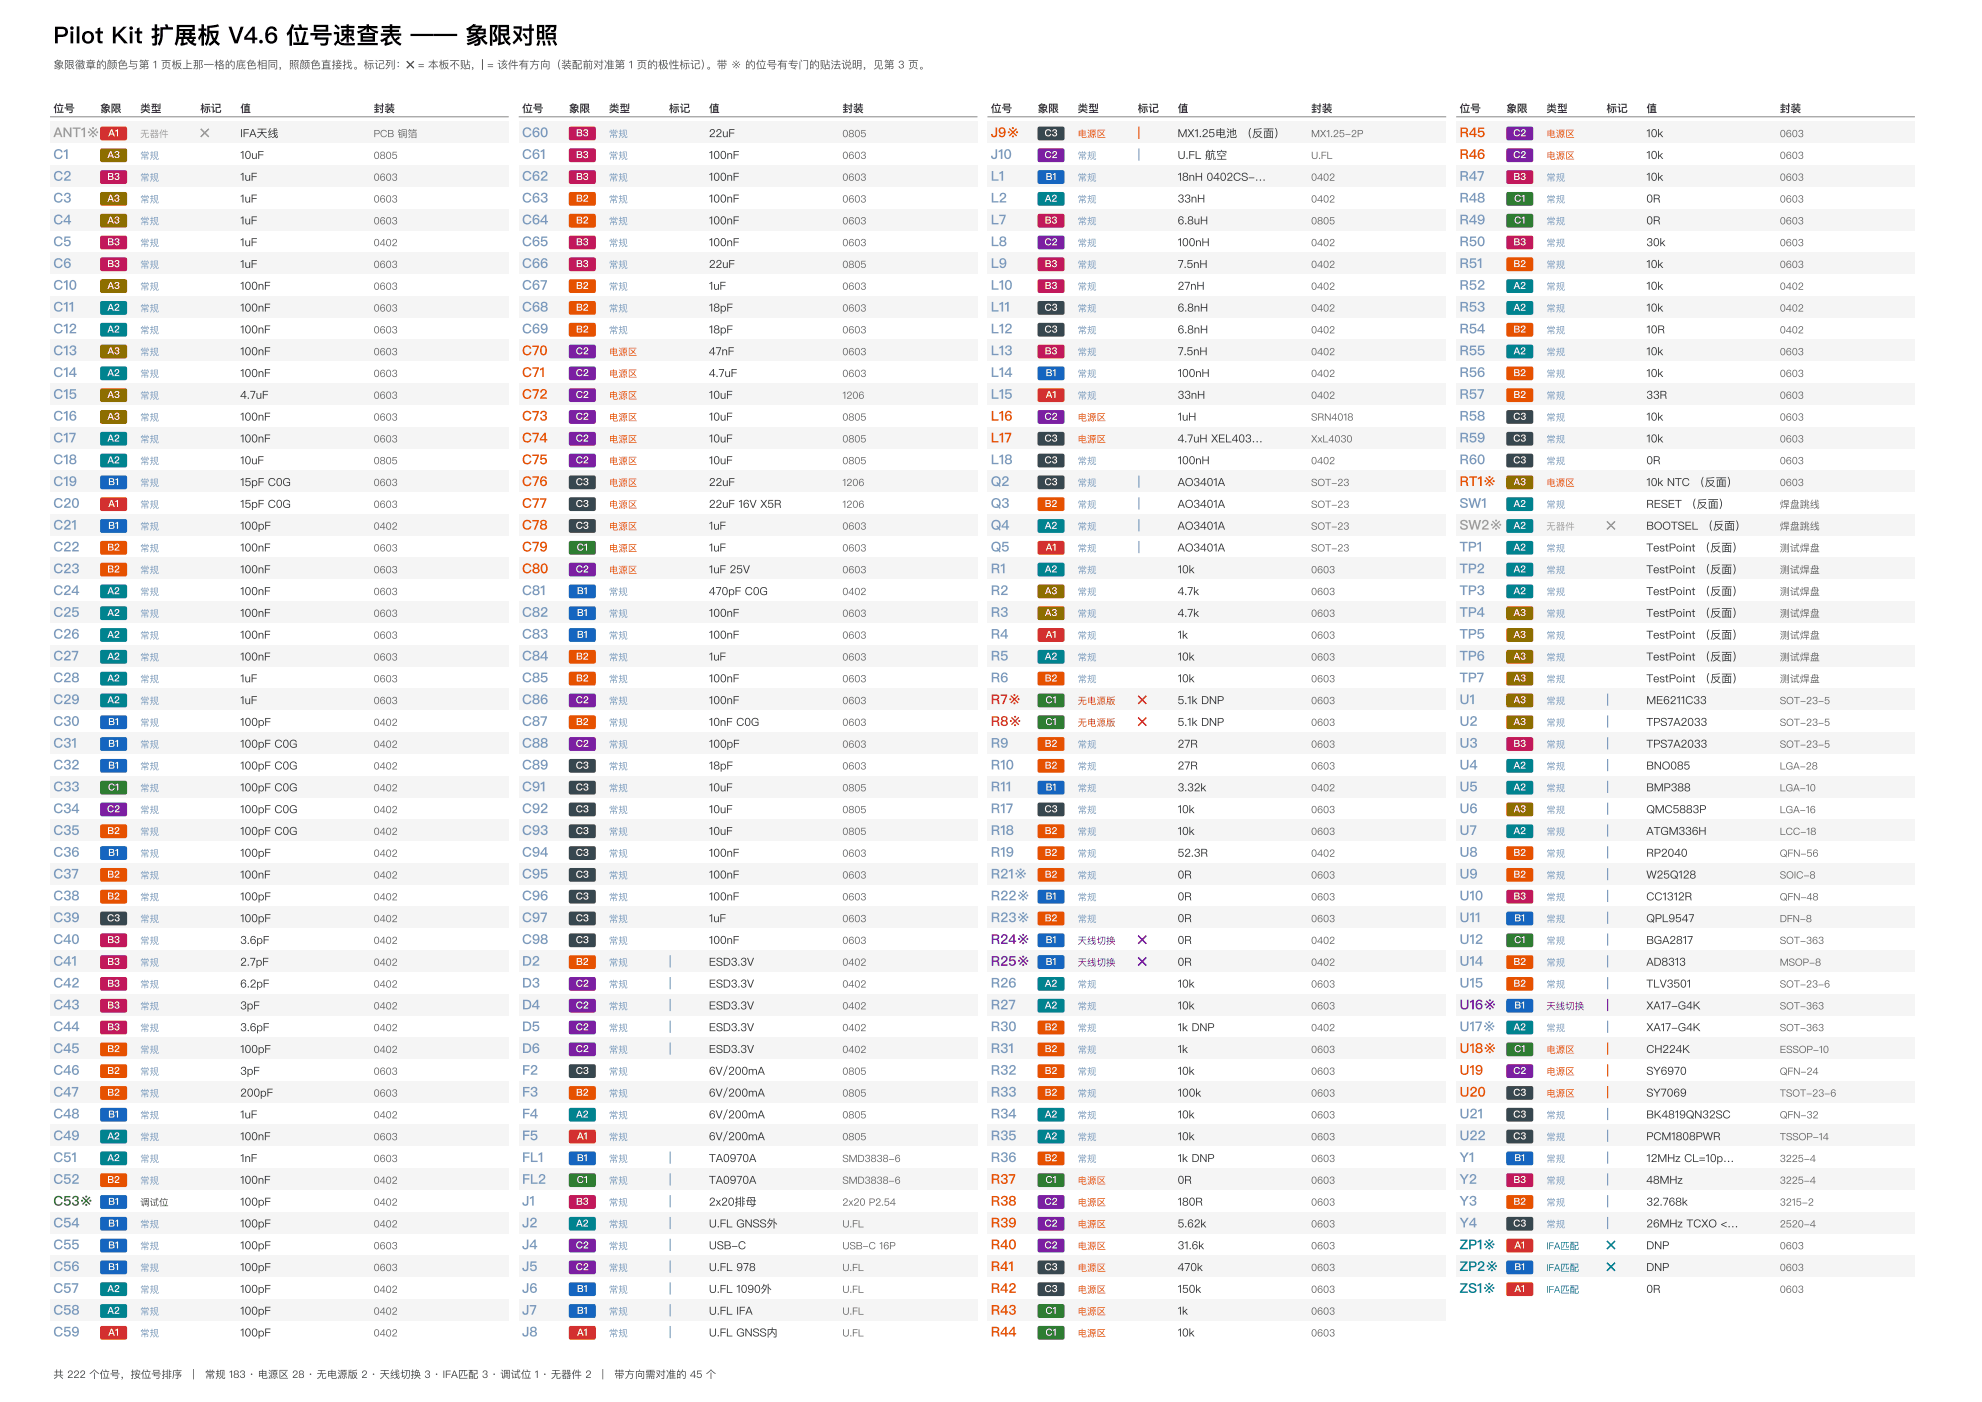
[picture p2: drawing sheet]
<svg xmlns="http://www.w3.org/2000/svg" width="594mm" height="420mm" viewBox="0 0 594 420" stroke-linecap="round" stroke-linejoin="round" font-family="sans-serif">
<defs><g id="words">
<text font-size="7" x="16" y="13">Pilot Kit 扩展板 V4.6 位号速查表 —— 象限对照</text>
<g font-size="4" fill="#9e9e9e">
<text x="16" y="41.1">ANT1※</text>
<text x="437.5" y="158.7">SW2※</text>
</g>
<g font-size="4" fill="#7c99bd">
<text x="156.5" y="41.1">C60</text>
<text x="16" y="47.6">C1</text>
<text x="156.5" y="47.6">C61</text>
<text x="297" y="47.6">J10</text>
<text x="16" y="54.2">C2</text>
<text x="156.5" y="54.2">C62</text>
<text x="297" y="54.2">L1</text>
<text x="437.5" y="54.2">R47</text>
<text x="16" y="60.7">C3</text>
<text x="156.5" y="60.7">C63</text>
<text x="297" y="60.7">L2</text>
<text x="437.5" y="60.7">R48</text>
<text x="16" y="67.2">C4</text>
<text x="156.5" y="67.2">C64</text>
<text x="297" y="67.2">L7</text>
<text x="437.5" y="67.2">R49</text>
<text x="16" y="73.8">C5</text>
<text x="156.5" y="73.8">C65</text>
<text x="297" y="73.8">L8</text>
<text x="437.5" y="73.8">R50</text>
<text x="16" y="80.3">C6</text>
<text x="156.5" y="80.3">C66</text>
<text x="297" y="80.3">L9</text>
<text x="437.5" y="80.3">R51</text>
<text x="16" y="86.8">C10</text>
<text x="156.5" y="86.8">C67</text>
<text x="297" y="86.8">L10</text>
<text x="437.5" y="86.8">R52</text>
<text x="16" y="93.4">C11</text>
<text x="156.5" y="93.4">C68</text>
<text x="297" y="93.4">L11</text>
<text x="437.5" y="93.4">R53</text>
<text x="16" y="99.9">C12</text>
<text x="156.5" y="99.9">C69</text>
<text x="297" y="99.9">L12</text>
<text x="437.5" y="99.9">R54</text>
<text x="16" y="106.5">C13</text>
<text x="297" y="106.5">L13</text>
<text x="437.5" y="106.5">R55</text>
<text x="16" y="113">C14</text>
<text x="297" y="113">L14</text>
<text x="437.5" y="113">R56</text>
<text x="16" y="119.5">C15</text>
<text x="297" y="119.5">L15</text>
<text x="437.5" y="119.5">R57</text>
<text x="16" y="126.1">C16</text>
<text x="437.5" y="126.1">R58</text>
<text x="16" y="132.6">C17</text>
<text x="437.5" y="132.6">R59</text>
<text x="16" y="139.1">C18</text>
<text x="297" y="139.1">L18</text>
<text x="437.5" y="139.1">R60</text>
<text x="16" y="145.7">C19</text>
<text x="297" y="145.7">Q2</text>
<text x="16" y="152.2">C20</text>
<text x="297" y="152.2">Q3</text>
<text x="437.5" y="152.2">SW1</text>
<text x="16" y="158.7">C21</text>
<text x="297" y="158.7">Q4</text>
<text x="16" y="165.3">C22</text>
<text x="297" y="165.3">Q5</text>
<text x="437.5" y="165.3">TP1</text>
<text x="16" y="171.8">C23</text>
<text x="297" y="171.8">R1</text>
<text x="437.5" y="171.8">TP2</text>
<text x="16" y="178.3">C24</text>
<text x="156.5" y="178.3">C81</text>
<text x="297" y="178.3">R2</text>
<text x="437.5" y="178.3">TP3</text>
<text x="16" y="184.9">C25</text>
<text x="156.5" y="184.9">C82</text>
<text x="297" y="184.9">R3</text>
<text x="437.5" y="184.9">TP4</text>
<text x="16" y="191.4">C26</text>
<text x="156.5" y="191.4">C83</text>
<text x="297" y="191.4">R4</text>
<text x="437.5" y="191.4">TP5</text>
<text x="16" y="198">C27</text>
<text x="156.5" y="198">C84</text>
<text x="297" y="198">R5</text>
<text x="437.5" y="198">TP6</text>
<text x="16" y="204.5">C28</text>
<text x="156.5" y="204.5">C85</text>
<text x="297" y="204.5">R6</text>
<text x="437.5" y="204.5">TP7</text>
<text x="16" y="211">C29</text>
<text x="156.5" y="211">C86</text>
<text x="437.5" y="211">U1</text>
<text x="16" y="217.6">C30</text>
<text x="156.5" y="217.6">C87</text>
<text x="437.5" y="217.6">U2</text>
<text x="16" y="224.1">C31</text>
<text x="156.5" y="224.1">C88</text>
<text x="297" y="224.1">R9</text>
<text x="437.5" y="224.1">U3</text>
<text x="16" y="230.6">C32</text>
<text x="156.5" y="230.6">C89</text>
<text x="297" y="230.6">R10</text>
<text x="437.5" y="230.6">U4</text>
<text x="16" y="237.2">C33</text>
<text x="156.5" y="237.2">C91</text>
<text x="297" y="237.2">R11</text>
<text x="437.5" y="237.2">U5</text>
<text x="16" y="243.7">C34</text>
<text x="156.5" y="243.7">C92</text>
<text x="297" y="243.7">R17</text>
<text x="437.5" y="243.7">U6</text>
<text x="16" y="250.2">C35</text>
<text x="156.5" y="250.2">C93</text>
<text x="297" y="250.2">R18</text>
<text x="437.5" y="250.2">U7</text>
<text x="16" y="256.8">C36</text>
<text x="156.5" y="256.8">C94</text>
<text x="297" y="256.8">R19</text>
<text x="437.5" y="256.8">U8</text>
<text x="16" y="263.3">C37</text>
<text x="156.5" y="263.3">C95</text>
<text x="297" y="263.3">R21※</text>
<text x="437.5" y="263.3">U9</text>
<text x="16" y="269.8">C38</text>
<text x="156.5" y="269.8">C96</text>
<text x="297" y="269.8">R22※</text>
<text x="437.5" y="269.8">U10</text>
<text x="16" y="276.4">C39</text>
<text x="156.5" y="276.4">C97</text>
<text x="297" y="276.4">R23※</text>
<text x="437.5" y="276.4">U11</text>
<text x="16" y="282.9">C40</text>
<text x="156.5" y="282.9">C98</text>
<text x="437.5" y="282.9">U12</text>
<text x="16" y="289.4">C41</text>
<text x="156.5" y="289.4">D2</text>
<text x="437.5" y="289.4">U14</text>
<text x="16" y="296">C42</text>
<text x="156.5" y="296">D3</text>
<text x="297" y="296">R26</text>
<text x="437.5" y="296">U15</text>
<text x="16" y="302.5">C43</text>
<text x="156.5" y="302.5">D4</text>
<text x="297" y="302.5">R27</text>
<text x="16" y="309.1">C44</text>
<text x="156.5" y="309.1">D5</text>
<text x="297" y="309.1">R30</text>
<text x="437.5" y="309.1">U17※</text>
<text x="16" y="315.6">C45</text>
<text x="156.5" y="315.6">D6</text>
<text x="297" y="315.6">R31</text>
<text x="16" y="322.1">C46</text>
<text x="156.5" y="322.1">F2</text>
<text x="297" y="322.1">R32</text>
<text x="16" y="328.7">C47</text>
<text x="156.5" y="328.7">F3</text>
<text x="297" y="328.7">R33</text>
<text x="16" y="335.2">C48</text>
<text x="156.5" y="335.2">F4</text>
<text x="297" y="335.2">R34</text>
<text x="437.5" y="335.2">U21</text>
<text x="16" y="341.7">C49</text>
<text x="156.5" y="341.7">F5</text>
<text x="297" y="341.7">R35</text>
<text x="437.5" y="341.7">U22</text>
<text x="16" y="348.3">C51</text>
<text x="156.5" y="348.3">FL1</text>
<text x="297" y="348.3">R36</text>
<text x="437.5" y="348.3">Y1</text>
<text x="16" y="354.8">C52</text>
<text x="156.5" y="354.8">FL2</text>
<text x="437.5" y="354.8">Y2</text>
<text x="156.5" y="361.3">J1</text>
<text x="437.5" y="361.3">Y3</text>
<text x="16" y="367.9">C54</text>
<text x="156.5" y="367.9">J2</text>
<text x="437.5" y="367.9">Y4</text>
<text x="16" y="374.4">C55</text>
<text x="156.5" y="374.4">J4</text>
<text x="16" y="380.9">C56</text>
<text x="156.5" y="380.9">J5</text>
<text x="16" y="387.5">C57</text>
<text x="156.5" y="387.5">J6</text>
<text x="16" y="394">C58</text>
<text x="156.5" y="394">J7</text>
<text x="16" y="400.6">C59</text>
<text x="156.5" y="400.6">J8</text>
</g>
<g font-size="4" fill="#e65100">
<text x="297" y="41.1">J9※</text>
<text x="437.5" y="41.1">R45</text>
<text x="437.5" y="47.6">R46</text>
<text x="156.5" y="106.5">C70</text>
<text x="156.5" y="113">C71</text>
<text x="156.5" y="119.5">C72</text>
<text x="156.5" y="126.1">C73</text>
<text x="297" y="126.1">L16</text>
<text x="156.5" y="132.6">C74</text>
<text x="297" y="132.6">L17</text>
<text x="156.5" y="139.1">C75</text>
<text x="156.5" y="145.7">C76</text>
<text x="437.5" y="145.7">RT1※</text>
<text x="156.5" y="152.2">C77</text>
<text x="156.5" y="158.7">C78</text>
<text x="156.5" y="165.3">C79</text>
<text x="156.5" y="171.8">C80</text>
<text x="437.5" y="315.6">U18※</text>
<text x="437.5" y="322.1">U19</text>
<text x="437.5" y="328.7">U20</text>
<text x="297" y="354.8">R37</text>
<text x="297" y="361.3">R38</text>
<text x="297" y="367.9">R39</text>
<text x="297" y="374.4">R40</text>
<text x="297" y="380.9">R41</text>
<text x="297" y="387.5">R42</text>
<text x="297" y="394">R43</text>
<text x="297" y="400.6">R44</text>
</g>
<g font-size="4" fill="#c62828">
<text x="297" y="211">R7※</text>
<text x="297" y="217.6">R8※</text>
</g>
<g font-size="4" fill="#6a1b9a">
<text x="297" y="282.9">R24※</text>
<text x="297" y="289.4">R25※</text>
<text x="437.5" y="302.5">U16※</text>
</g>
<text font-size="4" fill="#2e7d32" x="16" y="361.3">C53※</text>
<g font-size="4" fill="#00838f">
<text x="437.5" y="374.4">ZP1※</text>
<text x="437.5" y="380.9">ZP2※</text>
<text x="437.5" y="387.5">ZS1※</text>
</g>
<g font-size="3.6" fill="#9e9e9e">
<text x="60" y="41.1">✕</text>
<text x="481.5" y="158.7">✕</text>
</g>
<g font-size="3.6" fill="#e65100">
<text x="341" y="41.1">|</text>
<text x="481.5" y="315.6">|</text>
<text x="481.5" y="322.1">|</text>
<text x="481.5" y="328.7">|</text>
</g>
<g font-size="3.6" fill="#7c99bd">
<text x="341" y="47.6">|</text>
<text x="341" y="145.7">|</text>
<text x="341" y="152.2">|</text>
<text x="341" y="158.7">|</text>
<text x="341" y="165.3">|</text>
<text x="481.5" y="211">|</text>
<text x="481.5" y="217.6">|</text>
<text x="481.5" y="224.1">|</text>
<text x="481.5" y="230.6">|</text>
<text x="481.5" y="237.2">|</text>
<text x="481.5" y="243.7">|</text>
<text x="481.5" y="250.2">|</text>
<text x="481.5" y="256.8">|</text>
<text x="481.5" y="263.3">|</text>
<text x="481.5" y="269.8">|</text>
<text x="481.5" y="276.4">|</text>
<text x="481.5" y="282.9">|</text>
<text x="200.5" y="289.4">|</text>
<text x="481.5" y="289.4">|</text>
<text x="200.5" y="296">|</text>
<text x="481.5" y="296">|</text>
<text x="200.5" y="302.5">|</text>
<text x="200.5" y="309.1">|</text>
<text x="481.5" y="309.1">|</text>
<text x="200.5" y="315.6">|</text>
<text x="481.5" y="335.2">|</text>
<text x="481.5" y="341.7">|</text>
<text x="200.5" y="348.3">|</text>
<text x="481.5" y="348.3">|</text>
<text x="200.5" y="354.8">|</text>
<text x="481.5" y="354.8">|</text>
<text x="200.5" y="361.3">|</text>
<text x="481.5" y="361.3">|</text>
<text x="200.5" y="367.9">|</text>
<text x="481.5" y="367.9">|</text>
<text x="200.5" y="374.4">|</text>
<text x="200.5" y="380.9">|</text>
<text x="200.5" y="387.5">|</text>
<text x="200.5" y="394">|</text>
<text x="200.5" y="400.6">|</text>
</g>
<g font-size="3.6" fill="#c62828">
<text x="341" y="211">✕</text>
<text x="341" y="217.6">✕</text>
</g>
<g font-size="3.6" fill="#6a1b9a">
<text x="341" y="282.9">✕</text>
<text x="341" y="289.4">✕</text>
<text x="481.5" y="302.5">|</text>
</g>
<g font-size="3.6" fill="#00838f">
<text x="481.5" y="374.4">✕</text>
<text x="481.5" y="380.9">✕</text>
</g>
<g font-size="3.3" fill="#333">
<text x="72" y="41.1">IFA天线</text>
<text x="212.5" y="41.1">22uF</text>
<text x="353" y="41.1">MX1.25电池 （反面）</text>
<text x="493.5" y="41.1">10k</text>
<text x="72" y="47.6">10uF</text>
<text x="212.5" y="47.6">100nF</text>
<text x="353" y="47.6">U.FL 航空</text>
<text x="493.5" y="47.6">10k</text>
<text x="72" y="54.2">1uF</text>
<text x="212.5" y="54.2">100nF</text>
<text x="353" y="54.2">18nH 0402CS-…</text>
<text x="493.5" y="54.2">10k</text>
<text x="72" y="60.7">1uF</text>
<text x="212.5" y="60.7">100nF</text>
<text x="353" y="60.7">33nH</text>
<text x="493.5" y="60.7">0R</text>
<text x="72" y="67.2">1uF</text>
<text x="212.5" y="67.2">100nF</text>
<text x="353" y="67.2">6.8uH</text>
<text x="493.5" y="67.2">0R</text>
<text x="72" y="73.8">1uF</text>
<text x="212.5" y="73.8">100nF</text>
<text x="353" y="73.8">100nH</text>
<text x="493.5" y="73.8">30k</text>
<text x="72" y="80.3">1uF</text>
<text x="212.5" y="80.3">22uF</text>
<text x="353" y="80.3">7.5nH</text>
<text x="493.5" y="80.3">10k</text>
<text x="72" y="86.8">100nF</text>
<text x="212.5" y="86.8">1uF</text>
<text x="353" y="86.8">27nH</text>
<text x="493.5" y="86.8">10k</text>
<text x="72" y="93.4">100nF</text>
<text x="212.5" y="93.4">18pF</text>
<text x="353" y="93.4">6.8nH</text>
<text x="493.5" y="93.4">10k</text>
<text x="72" y="99.9">100nF</text>
<text x="212.5" y="99.9">18pF</text>
<text x="353" y="99.9">6.8nH</text>
<text x="493.5" y="99.9">10R</text>
<text x="72" y="106.5">100nF</text>
<text x="212.5" y="106.5">47nF</text>
<text x="353" y="106.5">7.5nH</text>
<text x="493.5" y="106.5">10k</text>
<text x="72" y="113">100nF</text>
<text x="212.5" y="113">4.7uF</text>
<text x="353" y="113">100nH</text>
<text x="493.5" y="113">10k</text>
<text x="72" y="119.5">4.7uF</text>
<text x="212.5" y="119.5">10uF</text>
<text x="353" y="119.5">33nH</text>
<text x="493.5" y="119.5">33R</text>
<text x="72" y="126.1">100nF</text>
<text x="212.5" y="126.1">10uF</text>
<text x="353" y="126.1">1uH</text>
<text x="493.5" y="126.1">10k</text>
<text x="72" y="132.6">100nF</text>
<text x="212.5" y="132.6">10uF</text>
<text x="353" y="132.6">4.7uH XEL403…</text>
<text x="493.5" y="132.6">10k</text>
<text x="72" y="139.1">10uF</text>
<text x="212.5" y="139.1">10uF</text>
<text x="353" y="139.1">100nH</text>
<text x="493.5" y="139.1">0R</text>
<text x="72" y="145.7">15pF C0G</text>
<text x="212.5" y="145.7">22uF</text>
<text x="353" y="145.7">AO3401A</text>
<text x="493.5" y="145.7">10k NTC （反面）</text>
<text x="72" y="152.2">15pF C0G</text>
<text x="212.5" y="152.2">22uF 16V X5R</text>
<text x="353" y="152.2">AO3401A</text>
<text x="493.5" y="152.2">RESET （反面）</text>
<text x="72" y="158.7">100pF</text>
<text x="212.5" y="158.7">1uF</text>
<text x="353" y="158.7">AO3401A</text>
<text x="493.5" y="158.7">BOOTSEL （反面）</text>
<text x="72" y="165.3">100nF</text>
<text x="212.5" y="165.3">1uF</text>
<text x="353" y="165.3">AO3401A</text>
<text x="493.5" y="165.3">TestPoint （反面）</text>
<text x="72" y="171.8">100nF</text>
<text x="212.5" y="171.8">1uF 25V</text>
<text x="353" y="171.8">10k</text>
<text x="493.5" y="171.8">TestPoint （反面）</text>
<text x="72" y="178.3">100nF</text>
<text x="212.5" y="178.3">470pF C0G</text>
<text x="353" y="178.3">4.7k</text>
<text x="493.5" y="178.3">TestPoint （反面）</text>
<text x="72" y="184.9">100nF</text>
<text x="212.5" y="184.9">100nF</text>
<text x="353" y="184.9">4.7k</text>
<text x="493.5" y="184.9">TestPoint （反面）</text>
<text x="72" y="191.4">100nF</text>
<text x="212.5" y="191.4">100nF</text>
<text x="353" y="191.4">1k</text>
<text x="493.5" y="191.4">TestPoint （反面）</text>
<text x="72" y="198">100nF</text>
<text x="212.5" y="198">1uF</text>
<text x="353" y="198">10k</text>
<text x="493.5" y="198">TestPoint （反面）</text>
<text x="72" y="204.5">1uF</text>
<text x="212.5" y="204.5">100nF</text>
<text x="353" y="204.5">10k</text>
<text x="493.5" y="204.5">TestPoint （反面）</text>
<text x="72" y="211">1uF</text>
<text x="212.5" y="211">100nF</text>
<text x="353" y="211">5.1k DNP</text>
<text x="493.5" y="211">ME6211C33</text>
<text x="72" y="217.6">100pF</text>
<text x="212.5" y="217.6">10nF C0G</text>
<text x="353" y="217.6">5.1k DNP</text>
<text x="493.5" y="217.6">TPS7A2033</text>
<text x="72" y="224.1">100pF C0G</text>
<text x="212.5" y="224.1">100pF</text>
<text x="353" y="224.1">27R</text>
<text x="493.5" y="224.1">TPS7A2033</text>
<text x="72" y="230.6">100pF C0G</text>
<text x="212.5" y="230.6">18pF</text>
<text x="353" y="230.6">27R</text>
<text x="493.5" y="230.6">BNO085</text>
<text x="72" y="237.2">100pF C0G</text>
<text x="212.5" y="237.2">10uF</text>
<text x="353" y="237.2">3.32k</text>
<text x="493.5" y="237.2">BMP388</text>
<text x="72" y="243.7">100pF C0G</text>
<text x="212.5" y="243.7">10uF</text>
<text x="353" y="243.7">10k</text>
<text x="493.5" y="243.7">QMC5883P</text>
<text x="72" y="250.2">100pF C0G</text>
<text x="212.5" y="250.2">10uF</text>
<text x="353" y="250.2">10k</text>
<text x="493.5" y="250.2">ATGM336H</text>
<text x="72" y="256.8">100pF</text>
<text x="212.5" y="256.8">100nF</text>
<text x="353" y="256.8">52.3R</text>
<text x="493.5" y="256.8">RP2040</text>
<text x="72" y="263.3">100nF</text>
<text x="212.5" y="263.3">100nF</text>
<text x="353" y="263.3">0R</text>
<text x="493.5" y="263.3">W25Q128</text>
<text x="72" y="269.8">100pF</text>
<text x="212.5" y="269.8">100nF</text>
<text x="353" y="269.8">0R</text>
<text x="493.5" y="269.8">CC1312R</text>
<text x="72" y="276.4">100pF</text>
<text x="212.5" y="276.4">1uF</text>
<text x="353" y="276.4">0R</text>
<text x="493.5" y="276.4">QPL9547</text>
<text x="72" y="282.9">3.6pF</text>
<text x="212.5" y="282.9">100nF</text>
<text x="353" y="282.9">0R</text>
<text x="493.5" y="282.9">BGA2817</text>
<text x="72" y="289.4">2.7pF</text>
<text x="212.5" y="289.4">ESD3.3V</text>
<text x="353" y="289.4">0R</text>
<text x="493.5" y="289.4">AD8313</text>
<text x="72" y="296">6.2pF</text>
<text x="212.5" y="296">ESD3.3V</text>
<text x="353" y="296">10k</text>
<text x="493.5" y="296">TLV3501</text>
<text x="72" y="302.5">3pF</text>
<text x="212.5" y="302.5">ESD3.3V</text>
<text x="353" y="302.5">10k</text>
<text x="493.5" y="302.5">XA17-G4K</text>
<text x="72" y="309.1">3.6pF</text>
<text x="212.5" y="309.1">ESD3.3V</text>
<text x="353" y="309.1">1k DNP</text>
<text x="493.5" y="309.1">XA17-G4K</text>
<text x="72" y="315.6">100pF</text>
<text x="212.5" y="315.6">ESD3.3V</text>
<text x="353" y="315.6">1k</text>
<text x="493.5" y="315.6">CH224K</text>
<text x="72" y="322.1">3pF</text>
<text x="212.5" y="322.1">6V/200mA</text>
<text x="353" y="322.1">10k</text>
<text x="493.5" y="322.1">SY6970</text>
<text x="72" y="328.7">200pF</text>
<text x="212.5" y="328.7">6V/200mA</text>
<text x="353" y="328.7">100k</text>
<text x="493.5" y="328.7">SY7069</text>
<text x="72" y="335.2">1uF</text>
<text x="212.5" y="335.2">6V/200mA</text>
<text x="353" y="335.2">10k</text>
<text x="493.5" y="335.2">BK4819QN32SC</text>
<text x="72" y="341.7">100nF</text>
<text x="212.5" y="341.7">6V/200mA</text>
<text x="353" y="341.7">10k</text>
<text x="493.5" y="341.7">PCM1808PWR</text>
<text x="72" y="348.3">1nF</text>
<text x="212.5" y="348.3">TA0970A</text>
<text x="353" y="348.3">1k DNP</text>
<text x="493.5" y="348.3">12MHz CL=10p…</text>
<text x="72" y="354.8">100nF</text>
<text x="212.5" y="354.8">TA0970A</text>
<text x="353" y="354.8">0R</text>
<text x="493.5" y="354.8">48MHz</text>
<text x="72" y="361.3">100pF</text>
<text x="212.5" y="361.3">2x20排母</text>
<text x="353" y="361.3">180R</text>
<text x="493.5" y="361.3">32.768k</text>
<text x="72" y="367.9">100pF</text>
<text x="212.5" y="367.9">U.FL GNSS外</text>
<text x="353" y="367.9">5.62k</text>
<text x="493.5" y="367.9">26MHz TCXO &lt;…</text>
<text x="72" y="374.4">100pF</text>
<text x="212.5" y="374.4">USB-C</text>
<text x="353" y="374.4">31.6k</text>
<text x="493.5" y="374.4">DNP</text>
<text x="72" y="380.9">100pF</text>
<text x="212.5" y="380.9">U.FL 978</text>
<text x="353" y="380.9">470k</text>
<text x="493.5" y="380.9">DNP</text>
<text x="72" y="387.5">100pF</text>
<text x="212.5" y="387.5">U.FL 1090外</text>
<text x="353" y="387.5">150k</text>
<text x="493.5" y="387.5">0R</text>
<text x="72" y="394">100pF</text>
<text x="212.5" y="394">U.FL IFA</text>
<text x="353" y="394">1k</text>
<text x="72" y="400.6">100pF</text>
<text x="212.5" y="400.6">U.FL GNSS内</text>
<text x="353" y="400.6">10k</text>
</g>
<g font-size="3.2" fill="#555">
<text x="16" y="20.5">象限徽章的颜色与第 1 页板上那一格的底色相同，照颜色直接找。标记列：✕ = 本板不贴，| = 该件有方向（装配前对准第 1 页的极性标记）</text>
<text x="211.6" y="20.5">。带 ※ 的位号有专门 的贴法说明，见第 3 页。</text>
</g>
<g font-size="3.2" fill="#333">
<text x="16" y="33.6">位号</text>
<text x="30" y="33.6">象限</text>
<text x="42" y="33.6">类型</text>
<text x="60" y="33.6">标记</text>
<text x="72" y="33.6">值</text>
<text x="112" y="33.6">封装</text>
<text x="156.5" y="33.6">位号</text>
<text x="170.5" y="33.6">象限</text>
<text x="182.5" y="33.6">类型</text>
<text x="200.5" y="33.6">标记</text>
<text x="212.5" y="33.6">值</text>
<text x="252.5" y="33.6">封装</text>
<text x="297" y="33.6">位号</text>
<text x="311" y="33.6">象限</text>
<text x="323" y="33.6">类型</text>
<text x="341" y="33.6">标记</text>
<text x="353" y="33.6">值</text>
<text x="393" y="33.6">封装</text>
<text x="437.5" y="33.6">位号</text>
<text x="451.5" y="33.6">象限</text>
<text x="463.5" y="33.6">类型</text>
<text x="481.5" y="33.6">标记</text>
<text x="493.5" y="33.6">值</text>
<text x="533.5" y="33.6">封装</text>
</g>
<g font-size="3.1" fill="#444">
<text x="16" y="413">共 222 个位号，按位号排序</text>
<text x="57.7" y="413">|</text>
<text x="61.4" y="413">常规 183 · 电源区 28 · 无电源版 2 · 天线切换 3 · IFA匹配 3 · 调试位 1 · 无器件 2</text>
<text x="180.4" y="413">|</text>
<text x="184.1" y="413">带方向需对准的 45 个</text>
</g>
<g font-size="3" fill="#666">
<text x="112" y="41.1">PCB 铜箔</text>
<text x="252.5" y="41.1">0805</text>
<text x="393" y="41.1">MX1.25-2P</text>
<text x="533.5" y="41.1">0603</text>
<text x="112" y="47.6">0805</text>
<text x="252.5" y="47.6">0603</text>
<text x="393" y="47.6">U.FL</text>
<text x="533.5" y="47.6">0603</text>
<text x="112" y="54.2">0603</text>
<text x="252.5" y="54.2">0603</text>
<text x="393" y="54.2">0402</text>
<text x="533.5" y="54.2">0603</text>
<text x="112" y="60.7">0603</text>
<text x="252.5" y="60.7">0603</text>
<text x="393" y="60.7">0402</text>
<text x="533.5" y="60.7">0603</text>
<text x="112" y="67.2">0603</text>
<text x="252.5" y="67.2">0603</text>
<text x="393" y="67.2">0805</text>
<text x="533.5" y="67.2">0603</text>
<text x="112" y="73.8">0402</text>
<text x="252.5" y="73.8">0603</text>
<text x="393" y="73.8">0402</text>
<text x="533.5" y="73.8">0603</text>
<text x="112" y="80.3">0603</text>
<text x="252.5" y="80.3">0805</text>
<text x="393" y="80.3">0402</text>
<text x="533.5" y="80.3">0603</text>
<text x="112" y="86.8">0603</text>
<text x="252.5" y="86.8">0603</text>
<text x="393" y="86.8">0402</text>
<text x="533.5" y="86.8">0402</text>
<text x="112" y="93.4">0603</text>
<text x="252.5" y="93.4">0603</text>
<text x="393" y="93.4">0402</text>
<text x="533.5" y="93.4">0402</text>
<text x="112" y="99.9">0603</text>
<text x="252.5" y="99.9">0603</text>
<text x="393" y="99.9">0402</text>
<text x="533.5" y="99.9">0402</text>
<text x="112" y="106.5">0603</text>
<text x="252.5" y="106.5">0603</text>
<text x="393" y="106.5">0402</text>
<text x="533.5" y="106.5">0603</text>
<text x="112" y="113">0603</text>
<text x="252.5" y="113">0603</text>
<text x="393" y="113">0402</text>
<text x="533.5" y="113">0603</text>
<text x="112" y="119.5">0603</text>
<text x="252.5" y="119.5">1206</text>
<text x="393" y="119.5">0402</text>
<text x="533.5" y="119.5">0603</text>
<text x="112" y="126.1">0603</text>
<text x="252.5" y="126.1">0805</text>
<text x="393" y="126.1">SRN4018</text>
<text x="533.5" y="126.1">0603</text>
<text x="112" y="132.6">0603</text>
<text x="252.5" y="132.6">0805</text>
<text x="393" y="132.6">XxL4030</text>
<text x="533.5" y="132.6">0603</text>
<text x="112" y="139.1">0805</text>
<text x="252.5" y="139.1">0805</text>
<text x="393" y="139.1">0402</text>
<text x="533.5" y="139.1">0603</text>
<text x="112" y="145.7">0603</text>
<text x="252.5" y="145.7">1206</text>
<text x="393" y="145.7">SOT-23</text>
<text x="533.5" y="145.7">0603</text>
<text x="112" y="152.2">0603</text>
<text x="252.5" y="152.2">1206</text>
<text x="393" y="152.2">SOT-23</text>
<text x="533.5" y="152.2">焊盘跳线</text>
<text x="112" y="158.7">0402</text>
<text x="252.5" y="158.7">0603</text>
<text x="393" y="158.7">SOT-23</text>
<text x="533.5" y="158.7">焊盘跳线</text>
<text x="112" y="165.3">0603</text>
<text x="252.5" y="165.3">0603</text>
<text x="393" y="165.3">SOT-23</text>
<text x="533.5" y="165.3">测试焊盘</text>
<text x="112" y="171.8">0603</text>
<text x="252.5" y="171.8">0603</text>
<text x="393" y="171.8">0603</text>
<text x="533.5" y="171.8">测试焊盘</text>
<text x="112" y="178.3">0603</text>
<text x="252.5" y="178.3">0402</text>
<text x="393" y="178.3">0603</text>
<text x="533.5" y="178.3">测试焊盘</text>
<text x="112" y="184.9">0603</text>
<text x="252.5" y="184.9">0603</text>
<text x="393" y="184.9">0603</text>
<text x="533.5" y="184.9">测试焊盘</text>
<text x="112" y="191.4">0603</text>
<text x="252.5" y="191.4">0603</text>
<text x="393" y="191.4">0603</text>
<text x="533.5" y="191.4">测试焊盘</text>
<text x="112" y="198">0603</text>
<text x="252.5" y="198">0603</text>
<text x="393" y="198">0603</text>
<text x="533.5" y="198">测试焊盘</text>
<text x="112" y="204.5">0603</text>
<text x="252.5" y="204.5">0603</text>
<text x="393" y="204.5">0603</text>
<text x="533.5" y="204.5">测试焊盘</text>
<text x="112" y="211">0603</text>
<text x="252.5" y="211">0603</text>
<text x="393" y="211">0603</text>
<text x="533.5" y="211">SOT-23-5</text>
<text x="112" y="217.6">0402</text>
<text x="252.5" y="217.6">0603</text>
<text x="393" y="217.6">0603</text>
<text x="533.5" y="217.6">SOT-23-5</text>
<text x="112" y="224.1">0402</text>
<text x="252.5" y="224.1">0603</text>
<text x="393" y="224.1">0603</text>
<text x="533.5" y="224.1">SOT-23-5</text>
<text x="112" y="230.6">0402</text>
<text x="252.5" y="230.6">0603</text>
<text x="393" y="230.6">0603</text>
<text x="533.5" y="230.6">LGA-28</text>
<text x="112" y="237.2">0402</text>
<text x="252.5" y="237.2">0805</text>
<text x="393" y="237.2">0402</text>
<text x="533.5" y="237.2">LGA-10</text>
<text x="112" y="243.7">0402</text>
<text x="252.5" y="243.7">0805</text>
<text x="393" y="243.7">0603</text>
<text x="533.5" y="243.7">LGA-16</text>
<text x="112" y="250.2">0402</text>
<text x="252.5" y="250.2">0805</text>
<text x="393" y="250.2">0603</text>
<text x="533.5" y="250.2">LCC-18</text>
<text x="112" y="256.8">0402</text>
<text x="252.5" y="256.8">0603</text>
<text x="393" y="256.8">0402</text>
<text x="533.5" y="256.8">QFN-56</text>
<text x="112" y="263.3">0402</text>
<text x="252.5" y="263.3">0603</text>
<text x="393" y="263.3">0603</text>
<text x="533.5" y="263.3">SOIC-8</text>
<text x="112" y="269.8">0402</text>
<text x="252.5" y="269.8">0603</text>
<text x="393" y="269.8">0603</text>
<text x="533.5" y="269.8">QFN-48</text>
<text x="112" y="276.4">0402</text>
<text x="252.5" y="276.4">0603</text>
<text x="393" y="276.4">0603</text>
<text x="533.5" y="276.4">DFN-8</text>
<text x="112" y="282.9">0402</text>
<text x="252.5" y="282.9">0603</text>
<text x="393" y="282.9">0402</text>
<text x="533.5" y="282.9">SOT-363</text>
<text x="112" y="289.4">0402</text>
<text x="252.5" y="289.4">0402</text>
<text x="393" y="289.4">0402</text>
<text x="533.5" y="289.4">MSOP-8</text>
<text x="112" y="296">0402</text>
<text x="252.5" y="296">0402</text>
<text x="393" y="296">0603</text>
<text x="533.5" y="296">SOT-23-6</text>
<text x="112" y="302.5">0402</text>
<text x="252.5" y="302.5">0402</text>
<text x="393" y="302.5">0603</text>
<text x="533.5" y="302.5">SOT-363</text>
<text x="112" y="309.1">0402</text>
<text x="252.5" y="309.1">0402</text>
<text x="393" y="309.1">0402</text>
<text x="533.5" y="309.1">SOT-363</text>
<text x="112" y="315.6">0402</text>
<text x="252.5" y="315.6">0402</text>
<text x="393" y="315.6">0603</text>
<text x="533.5" y="315.6">ESSOP-10</text>
<text x="112" y="322.1">0603</text>
<text x="252.5" y="322.1">0805</text>
<text x="393" y="322.1">0603</text>
<text x="533.5" y="322.1">QFN-24</text>
<text x="112" y="328.7">0603</text>
<text x="252.5" y="328.7">0805</text>
<text x="393" y="328.7">0603</text>
<text x="533.5" y="328.7">TSOT-23-6</text>
<text x="112" y="335.2">0402</text>
<text x="252.5" y="335.2">0805</text>
<text x="393" y="335.2">0603</text>
<text x="533.5" y="335.2">QFN-32</text>
<text x="112" y="341.7">0603</text>
<text x="252.5" y="341.7">0805</text>
<text x="393" y="341.7">0603</text>
<text x="533.5" y="341.7">TSSOP-14</text>
<text x="112" y="348.3">0603</text>
<text x="252.5" y="348.3">SMD3838-6</text>
<text x="393" y="348.3">0603</text>
<text x="533.5" y="348.3">3225-4</text>
<text x="112" y="354.8">0402</text>
<text x="252.5" y="354.8">SMD3838-6</text>
<text x="393" y="354.8">0603</text>
<text x="533.5" y="354.8">3225-4</text>
<text x="112" y="361.3">0402</text>
<text x="252.5" y="361.3">2x20 P2.54</text>
<text x="393" y="361.3">0603</text>
<text x="533.5" y="361.3">3215-2</text>
<text x="112" y="367.9">0402</text>
<text x="252.5" y="367.9">U.FL</text>
<text x="393" y="367.9">0603</text>
<text x="533.5" y="367.9">2520-4</text>
<text x="112" y="374.4">0603</text>
<text x="252.5" y="374.4">USB-C 16P</text>
<text x="393" y="374.4">0603</text>
<text x="533.5" y="374.4">0603</text>
<text x="112" y="380.9">0603</text>
<text x="252.5" y="380.9">U.FL</text>
<text x="393" y="380.9">0603</text>
<text x="533.5" y="380.9">0603</text>
<text x="112" y="387.5">0402</text>
<text x="252.5" y="387.5">U.FL</text>
<text x="393" y="387.5">0603</text>
<text x="533.5" y="387.5">0603</text>
<text x="112" y="394">0402</text>
<text x="252.5" y="394">U.FL</text>
<text x="393" y="394">0603</text>
<text x="112" y="400.6">0402</text>
<text x="252.5" y="400.6">U.FL</text>
<text x="393" y="400.6">0603</text>
</g>
<g font-size="2.9" fill="#fff">
<text x="32.5" y="40.8">A1</text>
<text x="172.7" y="40.8">B3</text>
<text x="313.1" y="40.8">C3</text>
<text x="453.6" y="40.8">C2</text>
<text x="32.2" y="47.4">A3</text>
<text x="172.7" y="47.4">B3</text>
<text x="313.1" y="47.4">C2</text>
<text x="453.6" y="47.4">C2</text>
<text x="32.2" y="53.9">B3</text>
<text x="172.7" y="53.9">B3</text>
<text x="313.4" y="53.9">B1</text>
<text x="453.7" y="53.9">B3</text>
<text x="32.2" y="60.5">A3</text>
<text x="172.7" y="60.5">B2</text>
<text x="313.2" y="60.5">A2</text>
<text x="453.9" y="60.5">C1</text>
<text x="32.2" y="67">A3</text>
<text x="172.7" y="67">B2</text>
<text x="313.2" y="67">B3</text>
<text x="453.9" y="67">C1</text>
<text x="32.2" y="73.5">B3</text>
<text x="172.7" y="73.5">B3</text>
<text x="313.1" y="73.5">C2</text>
<text x="453.7" y="73.5">B3</text>
<text x="32.2" y="80.1">B3</text>
<text x="172.7" y="80.1">B3</text>
<text x="313.2" y="80.1">B3</text>
<text x="453.7" y="80.1">B2</text>
<text x="32.2" y="86.6">A3</text>
<text x="172.7" y="86.6">B2</text>
<text x="313.2" y="86.6">B3</text>
<text x="453.7" y="86.6">A2</text>
<text x="32.2" y="93.1">A2</text>
<text x="172.7" y="93.1">B2</text>
<text x="313.1" y="93.1">C3</text>
<text x="453.7" y="93.1">A2</text>
<text x="32.2" y="99.7">A2</text>
<text x="172.7" y="99.7">B2</text>
<text x="313.1" y="99.7">C3</text>
<text x="453.7" y="99.7">B2</text>
<text x="32.2" y="106.2">A3</text>
<text x="172.6" y="106.2">C2</text>
<text x="313.2" y="106.2">B3</text>
<text x="453.7" y="106.2">A2</text>
<text x="32.2" y="112.7">A2</text>
<text x="172.6" y="112.7">C2</text>
<text x="313.4" y="112.7">B1</text>
<text x="453.7" y="112.7">B2</text>
<text x="32.2" y="119.3">A3</text>
<text x="172.6" y="119.3">C2</text>
<text x="313.5" y="119.3">A1</text>
<text x="453.7" y="119.3">B2</text>
<text x="32.2" y="125.8">A3</text>
<text x="172.6" y="125.8">C2</text>
<text x="313.1" y="125.8">C2</text>
<text x="453.6" y="125.8">C3</text>
<text x="32.2" y="132.3">A2</text>
<text x="172.6" y="132.3">C2</text>
<text x="313.1" y="132.3">C3</text>
<text x="453.6" y="132.3">C3</text>
<text x="32.2" y="138.9">A2</text>
<text x="172.6" y="138.9">C2</text>
<text x="313.1" y="138.9">C3</text>
<text x="453.6" y="138.9">C3</text>
<text x="32.4" y="145.4">B1</text>
<text x="172.6" y="145.4">C3</text>
<text x="313.1" y="145.4">C3</text>
<text x="453.7" y="145.4">A3</text>
<text x="32.5" y="152">A1</text>
<text x="172.6" y="152">C3</text>
<text x="313.2" y="152">B2</text>
<text x="453.7" y="152">A2</text>
<text x="32.4" y="158.5">B1</text>
<text x="172.6" y="158.5">C3</text>
<text x="313.2" y="158.5">A2</text>
<text x="453.7" y="158.5">A2</text>
<text x="32.2" y="165">B2</text>
<text x="172.9" y="165">C1</text>
<text x="313.5" y="165">A1</text>
<text x="453.7" y="165">A2</text>
<text x="32.2" y="171.6">B2</text>
<text x="172.6" y="171.6">C2</text>
<text x="313.2" y="171.6">A2</text>
<text x="453.7" y="171.6">A2</text>
<text x="32.2" y="178.1">A2</text>
<text x="172.9" y="178.1">B1</text>
<text x="313.2" y="178.1">A3</text>
<text x="453.7" y="178.1">A2</text>
<text x="32.2" y="184.6">A2</text>
<text x="172.9" y="184.6">B1</text>
<text x="313.2" y="184.6">A3</text>
<text x="453.7" y="184.6">A3</text>
<text x="32.2" y="191.2">A2</text>
<text x="172.9" y="191.2">B1</text>
<text x="313.5" y="191.2">A1</text>
<text x="453.7" y="191.2">A3</text>
<text x="32.2" y="197.7">A2</text>
<text x="172.7" y="197.7">B2</text>
<text x="313.2" y="197.7">A2</text>
<text x="453.7" y="197.7">A3</text>
<text x="32.2" y="204.2">A2</text>
<text x="172.7" y="204.2">B2</text>
<text x="313.2" y="204.2">B2</text>
<text x="453.7" y="204.2">A3</text>
<text x="32.2" y="210.8">A2</text>
<text x="172.6" y="210.8">C2</text>
<text x="313.4" y="210.8">C1</text>
<text x="453.7" y="210.8">A3</text>
<text x="32.4" y="217.3">B1</text>
<text x="172.7" y="217.3">B2</text>
<text x="313.4" y="217.3">C1</text>
<text x="453.7" y="217.3">A3</text>
<text x="32.4" y="223.8">B1</text>
<text x="172.6" y="223.8">C2</text>
<text x="313.2" y="223.8">B2</text>
<text x="453.7" y="223.8">B3</text>
<text x="32.4" y="230.4">B1</text>
<text x="172.6" y="230.4">C3</text>
<text x="313.2" y="230.4">B2</text>
<text x="453.7" y="230.4">A2</text>
<text x="32.4" y="236.9">C1</text>
<text x="172.6" y="236.9">C3</text>
<text x="313.4" y="236.9">B1</text>
<text x="453.7" y="236.9">A2</text>
<text x="32.1" y="243.5">C2</text>
<text x="172.6" y="243.5">C3</text>
<text x="313.1" y="243.5">C3</text>
<text x="453.7" y="243.5">A3</text>
<text x="32.2" y="250">B2</text>
<text x="172.6" y="250">C3</text>
<text x="313.2" y="250">B2</text>
<text x="453.7" y="250">A2</text>
<text x="32.4" y="256.5">B1</text>
<text x="172.6" y="256.5">C3</text>
<text x="313.2" y="256.5">B2</text>
<text x="453.7" y="256.5">B2</text>
<text x="32.2" y="263.1">B2</text>
<text x="172.6" y="263.1">C3</text>
<text x="313.2" y="263.1">B2</text>
<text x="453.7" y="263.1">B2</text>
<text x="32.2" y="269.6">B2</text>
<text x="172.6" y="269.6">C3</text>
<text x="313.4" y="269.6">B1</text>
<text x="453.7" y="269.6">B3</text>
<text x="32.1" y="276.1">C3</text>
<text x="172.6" y="276.1">C3</text>
<text x="313.2" y="276.1">B2</text>
<text x="453.9" y="276.1">B1</text>
<text x="32.2" y="282.7">B3</text>
<text x="172.6" y="282.7">C3</text>
<text x="313.4" y="282.7">B1</text>
<text x="453.9" y="282.7">C1</text>
<text x="32.2" y="289.2">B3</text>
<text x="172.7" y="289.2">B2</text>
<text x="313.4" y="289.2">B1</text>
<text x="453.7" y="289.2">B2</text>
<text x="32.2" y="295.7">B3</text>
<text x="172.6" y="295.7">C2</text>
<text x="313.2" y="295.7">A2</text>
<text x="453.7" y="295.7">B2</text>
<text x="32.2" y="302.3">B3</text>
<text x="172.6" y="302.3">C2</text>
<text x="313.2" y="302.3">A2</text>
<text x="453.9" y="302.3">B1</text>
<text x="32.2" y="308.8">B3</text>
<text x="172.6" y="308.8">C2</text>
<text x="313.2" y="308.8">B2</text>
<text x="453.7" y="308.8">A2</text>
<text x="32.2" y="315.3">B2</text>
<text x="172.6" y="315.3">C2</text>
<text x="313.2" y="315.3">B2</text>
<text x="453.9" y="315.3">C1</text>
<text x="32.2" y="321.9">B2</text>
<text x="172.6" y="321.9">C3</text>
<text x="313.2" y="321.9">B2</text>
<text x="453.6" y="321.9">C2</text>
<text x="32.2" y="328.4">B2</text>
<text x="172.7" y="328.4">B2</text>
<text x="313.2" y="328.4">B2</text>
<text x="453.6" y="328.4">C3</text>
<text x="32.4" y="335">B1</text>
<text x="172.7" y="335">A2</text>
<text x="313.2" y="335">A2</text>
<text x="453.6" y="335">C3</text>
<text x="32.2" y="341.5">A2</text>
<text x="173" y="341.5">A1</text>
<text x="313.2" y="341.5">A2</text>
<text x="453.6" y="341.5">C3</text>
<text x="32.2" y="348">A2</text>
<text x="172.9" y="348">B1</text>
<text x="313.2" y="348">B2</text>
<text x="453.9" y="348">B1</text>
<text x="32.2" y="354.6">B2</text>
<text x="172.9" y="354.6">C1</text>
<text x="313.4" y="354.6">C1</text>
<text x="453.7" y="354.6">B3</text>
<text x="32.4" y="361.1">B1</text>
<text x="172.7" y="361.1">B3</text>
<text x="313.1" y="361.1">C2</text>
<text x="453.7" y="361.1">B2</text>
<text x="32.4" y="367.6">B1</text>
<text x="172.7" y="367.6">A2</text>
<text x="313.1" y="367.6">C2</text>
<text x="453.6" y="367.6">C3</text>
<text x="32.4" y="374.2">B1</text>
<text x="172.6" y="374.2">C2</text>
<text x="313.1" y="374.2">C2</text>
<text x="454" y="374.2">A1</text>
<text x="32.4" y="380.7">B1</text>
<text x="172.6" y="380.7">C2</text>
<text x="313.1" y="380.7">C3</text>
<text x="453.9" y="380.7">B1</text>
<text x="32.2" y="387.2">A2</text>
<text x="172.9" y="387.2">B1</text>
<text x="313.1" y="387.2">C3</text>
<text x="454" y="387.2">A1</text>
<text x="32.2" y="393.8">A2</text>
<text x="172.9" y="393.8">B1</text>
<text x="313.4" y="393.8">C1</text>
<text x="32.5" y="400.3">A1</text>
<text x="173" y="400.3">A1</text>
<text x="313.4" y="400.3">C1</text>
</g>
<g font-size="2.8" fill="#9e9e9e">
<text x="42" y="41.1">无器件</text>
<text x="463.5" y="158.7">无器件</text>
</g>
<g font-size="2.8" fill="#7c99bd">
<text x="182.5" y="41.1">常规</text>
<text x="42" y="47.6">常规</text>
<text x="182.5" y="47.6">常规</text>
<text x="323" y="47.6">常规</text>
<text x="42" y="54.2">常规</text>
<text x="182.5" y="54.2">常规</text>
<text x="323" y="54.2">常规</text>
<text x="463.5" y="54.2">常规</text>
<text x="42" y="60.7">常规</text>
<text x="182.5" y="60.7">常规</text>
<text x="323" y="60.7">常规</text>
<text x="463.5" y="60.7">常规</text>
<text x="42" y="67.2">常规</text>
<text x="182.5" y="67.2">常规</text>
<text x="323" y="67.2">常规</text>
<text x="463.5" y="67.2">常规</text>
<text x="42" y="73.8">常规</text>
<text x="182.5" y="73.8">常规</text>
<text x="323" y="73.8">常规</text>
<text x="463.5" y="73.8">常规</text>
<text x="42" y="80.3">常规</text>
<text x="182.5" y="80.3">常规</text>
<text x="323" y="80.3">常规</text>
<text x="463.5" y="80.3">常规</text>
<text x="42" y="86.8">常规</text>
<text x="182.5" y="86.8">常规</text>
<text x="323" y="86.8">常规</text>
<text x="463.5" y="86.8">常规</text>
<text x="42" y="93.4">常规</text>
<text x="182.5" y="93.4">常规</text>
<text x="323" y="93.4">常规</text>
<text x="463.5" y="93.4">常规</text>
<text x="42" y="99.9">常规</text>
<text x="182.5" y="99.9">常规</text>
<text x="323" y="99.9">常规</text>
<text x="463.5" y="99.9">常规</text>
<text x="42" y="106.5">常规</text>
<text x="323" y="106.5">常规</text>
<text x="463.5" y="106.5">常规</text>
<text x="42" y="113">常规</text>
<text x="323" y="113">常规</text>
<text x="463.5" y="113">常规</text>
<text x="42" y="119.5">常规</text>
<text x="323" y="119.5">常规</text>
<text x="463.5" y="119.5">常规</text>
<text x="42" y="126.1">常规</text>
<text x="463.5" y="126.1">常规</text>
<text x="42" y="132.6">常规</text>
<text x="463.5" y="132.6">常规</text>
<text x="42" y="139.1">常规</text>
<text x="323" y="139.1">常规</text>
<text x="463.5" y="139.1">常规</text>
<text x="42" y="145.7">常规</text>
<text x="323" y="145.7">常规</text>
<text x="42" y="152.2">常规</text>
<text x="323" y="152.2">常规</text>
<text x="463.5" y="152.2">常规</text>
<text x="42" y="158.7">常规</text>
<text x="323" y="158.7">常规</text>
<text x="42" y="165.3">常规</text>
<text x="323" y="165.3">常规</text>
<text x="463.5" y="165.3">常规</text>
<text x="42" y="171.8">常规</text>
<text x="323" y="171.8">常规</text>
<text x="463.5" y="171.8">常规</text>
<text x="42" y="178.3">常规</text>
<text x="182.5" y="178.3">常规</text>
<text x="323" y="178.3">常规</text>
<text x="463.5" y="178.3">常规</text>
<text x="42" y="184.9">常规</text>
<text x="182.5" y="184.9">常规</text>
<text x="323" y="184.9">常规</text>
<text x="463.5" y="184.9">常规</text>
<text x="42" y="191.4">常规</text>
<text x="182.5" y="191.4">常规</text>
<text x="323" y="191.4">常规</text>
<text x="463.5" y="191.4">常规</text>
<text x="42" y="198">常规</text>
<text x="182.5" y="198">常规</text>
<text x="323" y="198">常规</text>
<text x="463.5" y="198">常规</text>
<text x="42" y="204.5">常规</text>
<text x="182.5" y="204.5">常规</text>
<text x="323" y="204.5">常规</text>
<text x="463.5" y="204.5">常规</text>
<text x="42" y="211">常规</text>
<text x="182.5" y="211">常规</text>
<text x="463.5" y="211">常规</text>
<text x="42" y="217.6">常规</text>
<text x="182.5" y="217.6">常规</text>
<text x="463.5" y="217.6">常规</text>
<text x="42" y="224.1">常规</text>
<text x="182.5" y="224.1">常规</text>
<text x="323" y="224.1">常规</text>
<text x="463.5" y="224.1">常规</text>
<text x="42" y="230.6">常规</text>
<text x="182.5" y="230.6">常规</text>
<text x="323" y="230.6">常规</text>
<text x="463.5" y="230.6">常规</text>
<text x="42" y="237.2">常规</text>
<text x="182.5" y="237.2">常规</text>
<text x="323" y="237.2">常规</text>
<text x="463.5" y="237.2">常规</text>
<text x="42" y="243.7">常规</text>
<text x="182.5" y="243.7">常规</text>
<text x="323" y="243.7">常规</text>
<text x="463.5" y="243.7">常规</text>
<text x="42" y="250.2">常规</text>
<text x="182.5" y="250.2">常规</text>
<text x="323" y="250.2">常规</text>
<text x="463.5" y="250.2">常规</text>
<text x="42" y="256.8">常规</text>
<text x="182.5" y="256.8">常规</text>
<text x="323" y="256.8">常规</text>
<text x="463.5" y="256.8">常规</text>
<text x="42" y="263.3">常规</text>
<text x="182.5" y="263.3">常规</text>
<text x="323" y="263.3">常规</text>
<text x="463.5" y="263.3">常规</text>
<text x="42" y="269.8">常规</text>
<text x="182.5" y="269.8">常规</text>
<text x="323" y="269.8">常规</text>
<text x="463.5" y="269.8">常规</text>
<text x="42" y="276.4">常规</text>
<text x="182.5" y="276.4">常规</text>
<text x="323" y="276.4">常规</text>
<text x="463.5" y="276.4">常规</text>
<text x="42" y="282.9">常规</text>
<text x="182.5" y="282.9">常规</text>
<text x="463.5" y="282.9">常规</text>
<text x="42" y="289.4">常规</text>
<text x="182.5" y="289.4">常规</text>
<text x="463.5" y="289.4">常规</text>
<text x="42" y="296">常规</text>
<text x="182.5" y="296">常规</text>
<text x="323" y="296">常规</text>
<text x="463.5" y="296">常规</text>
<text x="42" y="302.5">常规</text>
<text x="182.5" y="302.5">常规</text>
<text x="323" y="302.5">常规</text>
<text x="42" y="309.1">常规</text>
<text x="182.5" y="309.1">常规</text>
<text x="323" y="309.1">常规</text>
<text x="463.5" y="309.1">常规</text>
<text x="42" y="315.6">常规</text>
<text x="182.5" y="315.6">常规</text>
<text x="323" y="315.6">常规</text>
<text x="42" y="322.1">常规</text>
<text x="182.5" y="322.1">常规</text>
<text x="323" y="322.1">常规</text>
<text x="42" y="328.7">常规</text>
<text x="182.5" y="328.7">常规</text>
<text x="323" y="328.7">常规</text>
<text x="42" y="335.2">常规</text>
<text x="182.5" y="335.2">常规</text>
<text x="323" y="335.2">常规</text>
<text x="463.5" y="335.2">常规</text>
<text x="42" y="341.7">常规</text>
<text x="182.5" y="341.7">常规</text>
<text x="323" y="341.7">常规</text>
<text x="463.5" y="341.7">常规</text>
<text x="42" y="348.3">常规</text>
<text x="182.5" y="348.3">常规</text>
<text x="323" y="348.3">常规</text>
<text x="463.5" y="348.3">常规</text>
<text x="42" y="354.8">常规</text>
<text x="182.5" y="354.8">常规</text>
<text x="463.5" y="354.8">常规</text>
<text x="182.5" y="361.3">常规</text>
<text x="463.5" y="361.3">常规</text>
<text x="42" y="367.9">常规</text>
<text x="182.5" y="367.9">常规</text>
<text x="463.5" y="367.9">常规</text>
<text x="42" y="374.4">常规</text>
<text x="182.5" y="374.4">常规</text>
<text x="42" y="380.9">常规</text>
<text x="182.5" y="380.9">常规</text>
<text x="42" y="387.5">常规</text>
<text x="182.5" y="387.5">常规</text>
<text x="42" y="394">常规</text>
<text x="182.5" y="394">常规</text>
<text x="42" y="400.6">常规</text>
<text x="182.5" y="400.6">常规</text>
</g>
<g font-size="2.8" fill="#e65100">
<text x="323" y="41.1">电源区</text>
<text x="463.5" y="41.1">电源区</text>
<text x="463.5" y="47.6">电源区</text>
<text x="182.5" y="106.5">电源区</text>
<text x="182.5" y="113">电源区</text>
<text x="182.5" y="119.5">电源区</text>
<text x="182.5" y="126.1">电源区</text>
<text x="323" y="126.1">电源区</text>
<text x="182.5" y="132.6">电源区</text>
<text x="323" y="132.6">电源区</text>
<text x="182.5" y="139.1">电源区</text>
<text x="182.5" y="145.7">电源区</text>
<text x="463.5" y="145.7">电源区</text>
<text x="182.5" y="152.2">电源区</text>
<text x="182.5" y="158.7">电源区</text>
<text x="182.5" y="165.3">电源区</text>
<text x="182.5" y="171.8">电源区</text>
<text x="463.5" y="315.6">电源区</text>
<text x="463.5" y="322.1">电源区</text>
<text x="463.5" y="328.7">电源区</text>
<text x="323" y="354.8">电源区</text>
<text x="323" y="361.3">电源区</text>
<text x="323" y="367.9">电源区</text>
<text x="323" y="374.4">电源区</text>
<text x="323" y="380.9">电源区</text>
<text x="323" y="387.5">电源区</text>
<text x="323" y="394">电源区</text>
<text x="323" y="400.6">电源区</text>
</g>
<g font-size="2.8" fill="#c62828">
<text x="323" y="211">无电源版</text>
<text x="323" y="217.6">无电源版</text>
</g>
<g font-size="2.8" fill="#6a1b9a">
<text x="323" y="282.9">天线切换</text>
<text x="323" y="289.4">天线切换</text>
<text x="463.5" y="302.5">天线切换</text>
</g>
<text font-size="2.8" fill="#2e7d32" x="42" y="361.3">调试位</text>
<g font-size="2.8" fill="#00838f">
<text x="463.5" y="374.4">IFA匹配</text>
<text x="463.5" y="380.9">IFA匹配</text>
<text x="463.5" y="387.5">IFA匹配</text>
</g>
</g></defs>
<path d="M15 35h137.5M155.5 35h137.5M296 35h137.5M436.5 35h137.5" fill="none" stroke="#999" stroke-width=".35"/>
<path d="M15 36.4h137.5v6.5h-137.5z" fill="#f5f5f5"/>
<path d="M30.2 38.1l.4-.2 7.1 .1 .4 .5v3.2l-.6 .4-7.1-.1-.4-.5v-3z" fill="#d32f2f"/>
<path d="M30.2 44.6l.4-.1h7.1l.4 .6v3.1l-.6 .4h-7.1l-.4-.6v-2.9z" fill="#8d6e00"/>
<path d="M15 49.5h137.5v6.5h-137.5z" fill="#f5f5f5"/>
<path d="M30.2 51.2l.4-.2 7.1 .1 .4 .5v3.2l-.6 .3h-7.1l-.4-.6v-2.9z" fill="#c2185b"/>
<path d="M30.2 57.7l.4-.2 7.1 .1 .4 .5v3.2l-.6 .4-7.1-.1-.4-.5v-3z" fill="#8d6e00"/>
<path d="M15 62.5h137.5v6.6h-137.5z" fill="#f5f5f5"/>
<path d="M30.2 64.3l.4-.2h7.1l.4 .6v3.1l-.6 .4h-7.1l-.4-.6v-2.9z" fill="#8d6e00"/>
<path d="M30.2 70.8l.4-.2 7.1 .1 .4 .5v3.2l-.6 .3h-7.1l-.4-.6v-2.9z" fill="#c2185b"/>
<path d="M15 75.6h137.5v6.5h-137.5z" fill="#f5f5f5"/>
<path d="M30.2 77.3l.4-.2 7.1 .1 .4 .5v3.2l-.6 .4-7.1-.1-.4-.5v-3z" fill="#c2185b"/>
<path d="M30.2 83.9l.4-.2h7.1l.4 .6v3.1l-.6 .4h-7.1l-.4-.6v-2.9z" fill="#8d6e00"/>
<path d="M15 88.7h137.5v6.5h-137.5z" fill="#f5f5f5"/>
<g fill="#00838f">
<path d="M30.2 90.4l.4-.2 7.1 .1 .4 .5v3.2l-.6 .3h-7.1l-.4-.6v-2.9z"/>
<path d="M30.2 96.9l.4-.1h7.1l.4 .6v3.1l-.6 .4-7.1-.1-.4-.5v-2.9z"/>
</g>
<path d="M15 101.7h137.5v6.6h-137.5z" fill="#f5f5f5"/>
<path d="M30.2 103.5l.4-.2h7.1l.4 .6v3.1l-.6 .4h-7.1l-.4-.6v-2.9z" fill="#8d6e00"/>
<path d="M30.2 110l.4-.2 7.1 .1 .4 .5v3.2l-.6 .4-7.1-.1-.4-.5v-3z" fill="#00838f"/>
<path d="M15 114.8h137.5v6.6h-137.5z" fill="#f5f5f5"/>
<g fill="#8d6e00">
<path d="M30.2 116.5l.4-.1h7.1l.4 .6v3.1l-.6 .4h-7.1l-.4-.6v-2.9z"/>
<path d="M30.2 123.1l.4-.2h7.1l.4 .6v3.2l-.6 .3h-7.1l-.4-.6v-2.9z"/>
</g>
<path d="M15 127.9h137.5v6.5h-137.5z" fill="#f5f5f5"/>
<g fill="#00838f">
<path d="M30.2 129.6l.4-.2 7.1 .1 .4 .5v3.2l-.6 .4-7.1-.1-.4-.5v-3z"/>
<path d="M30.2 136.1l.4-.1h7.1l.4 .6v3.1l-.6 .4h-7.1l-.4-.6v-2.9z"/>
</g>
<path d="M15 141h137.5v6.5h-137.5z" fill="#f5f5f5"/>
<path d="M30.2 142.7l.4-.2 7.1 .1 .4 .5v3.2l-.6 .3h-7.1l-.4-.6v-2.9z" fill="#1565c0"/>
<path d="M30.2 149.2l.4-.2 7.1 .1 .4 .5v3.2l-.6 .4-7.1-.1-.4-.5v-3z" fill="#d32f2f"/>
<path d="M15 154h137.5v6.6h-137.5z" fill="#f5f5f5"/>
<path d="M30.2 155.8l.4-.2h7.1l.4 .6v3.1l-.6 .4h-7.1l-.4-.6v-2.9z" fill="#1565c0"/>
<path d="M30.2 162.3l.4-.2 7.1 .1 .4 .5v3.2l-.6 .3h-7.1l-.4-.6v-2.9z" fill="#e65100"/>
<path d="M15 167.1h137.5v6.5h-137.5z" fill="#f5f5f5"/>
<path d="M30.2 168.8l.4-.2 7.1 .1 .4 .5v3.2l-.6 .4-7.1-.1-.4-.5v-3z" fill="#e65100"/>
<path d="M30.2 175.4l.4-.2h7.1l.4 .6v3.1l-.6 .4h-7.1l-.4-.6v-2.9z" fill="#00838f"/>
<path d="M15 180.2h137.5v6.5h-137.5z" fill="#f5f5f5"/>
<g fill="#00838f">
<path d="M30.2 181.9l.4-.2 7.1 .1 .4 .5v3.2l-.6 .3h-7.1l-.4-.6v-2.9z"/>
<path d="M30.2 188.4l.4-.1h7.1l.4 .6v3.1l-.6 .4-7.1-.1-.4-.5v-2.9z"/>
</g>
<path d="M15 193.2h137.5v6.6h-137.5z" fill="#f5f5f5"/>
<g fill="#00838f">
<path d="M30.2 195l.4-.2h7.1l.4 .6v3.1l-.6 .4h-7.1l-.4-.6v-2.9z"/>
<path d="M30.2 201.5l.4-.2 7.1 .1 .4 .5v3.2l-.6 .4-7.1-.1-.4-.5v-3z"/>
</g>
<path d="M15 206.3h137.5v6.6h-137.5z" fill="#f5f5f5"/>
<path d="M30.2 208l.4-.1h7.1l.4 .6v3.1l-.6 .4h-7.1l-.4-.6v-2.9z" fill="#00838f"/>
<path d="M30.2 214.6l.4-.2h7.1l.4 .6v3.2l-.6 .3h-7.1l-.4-.6v-2.9z" fill="#1565c0"/>
<path d="M15 219.4h137.5v6.5h-137.5z" fill="#f5f5f5"/>
<g fill="#1565c0">
<path d="M30.2 221.1l.4-.2 7.1 .1 .4 .5v3.2l-.6 .4-7.1-.1-.4-.5v-3z"/>
<path d="M30.2 227.6l.4-.1h7.1l.4 .6v3.1l-.6 .4h-7.1l-.4-.6v-2.9z"/>
</g>
<path d="M15 232.5h137.5v6.5h-137.5z" fill="#f5f5f5"/>
<path d="M30.2 234.2l.4-.2 7.1 .1 .4 .5v3.2l-.6 .3h-7.1l-.4-.6v-2.9z" fill="#2e7d32"/>
<path d="M30.2 240.7l.4-.2 7.1 .1 .4 .5v3.2l-.6 .4-7.1-.1-.4-.5v-3z" fill="#7b1fa2"/>
<path d="M15 245.5h137.5v6.6h-137.5z" fill="#f5f5f5"/>
<path d="M30.2 247.3l.4-.2h7.1l.4 .6v3.1l-.6 .4h-7.1l-.4-.6v-2.9z" fill="#e65100"/>
<path d="M30.2 253.8l.4-.2 7.1 .1 .4 .5v3.2l-.6 .3h-7.1l-.4-.6v-2.9z" fill="#1565c0"/>
<path d="M15 258.6h137.5v6.5h-137.5z" fill="#f5f5f5"/>
<g fill="#e65100">
<path d="M30.2 260.3l.4-.2 7.1 .1 .4 .5v3.2l-.6 .4-7.1-.1-.4-.5v-3z"/>
<path d="M30.2 266.9l.4-.2h7.1l.4 .6v3.1l-.6 .4h-7.1l-.4-.6v-2.9z"/>
</g>
<path d="M15 271.7h137.5v6.5h-137.5z" fill="#f5f5f5"/>
<path d="M30.2 273.4l.4-.2 7.1 .1 .4 .5v3.2l-.6 .3h-7.1l-.4-.6v-2.9z" fill="#37474f"/>
<path d="M30.2 279.9l.4-.1h7.1l.4 .6v3.1l-.6 .4-7.1-.1-.4-.5v-2.9z" fill="#c2185b"/>
<path d="M15 284.7h137.5v6.6h-137.5z" fill="#f5f5f5"/>
<g fill="#c2185b">
<path d="M30.2 286.5l.4-.2h7.1l.4 .6v3.1l-.6 .4h-7.1l-.4-.6v-2.9z"/>
<path d="M30.2 293l.4-.2 7.1 .1 .4 .5v3.2l-.6 .4-7.1-.1-.4-.5v-3z"/>
</g>
<path d="M15 297.8h137.5v6.6h-137.5z" fill="#f5f5f5"/>
<g fill="#c2185b">
<path d="M30.2 299.5l.4-.1h7.1l.4 .6v3.1l-.6 .4h-7.1l-.4-.6v-2.9z"/>
<path d="M30.2 306.1l.4-.2h7.1l.4 .6v3.2l-.6 .3h-7.1l-.4-.6v-2.9z"/>
</g>
<path d="M15 310.9h137.5v6.5h-137.5z" fill="#f5f5f5"/>
<g fill="#e65100">
<path d="M30.2 312.6l.4-.2 7.1 .1 .4 .5v3.2l-.6 .4-7.1-.1-.4-.5v-3z"/>
<path d="M30.2 319.1l.4-.1h7.1l.4 .6v3.1l-.6 .4h-7.1l-.4-.6v-2.9z"/>
</g>
<path d="M15 324h137.5v6.5h-137.5z" fill="#f5f5f5"/>
<path d="M30.2 325.7l.4-.2 7.1 .1 .4 .5v3.2l-.6 .3h-7.1l-.4-.6v-2.9z" fill="#e65100"/>
<path d="M30.2 332.2l.4-.2 7.1 .1 .4 .5v3.2l-.6 .4-7.1-.1-.4-.5v-3z" fill="#1565c0"/>
<path d="M15 337h137.5v6.6h-137.5z" fill="#f5f5f5"/>
<g fill="#00838f">
<path d="M30.2 338.8l.4-.2h7.1l.4 .6v3.1l-.6 .4h-7.1l-.4-.6v-2.9z"/>
<path d="M30.2 345.3l.4-.2 7.1 .1 .4 .5v3.2l-.6 .3h-7.1l-.4-.6v-2.9z"/>
</g>
<path d="M15 350.1h137.5v6.5h-137.5z" fill="#f5f5f5"/>
<path d="M30.2 351.8l.4-.2 7.1 .1 .4 .5v3.2l-.6 .4-7.1-.1-.4-.5v-3z" fill="#e65100"/>
<path d="M30.2 358.4l.4-.2h7.1l.4 .6v3.1l-.6 .4h-7.1l-.4-.6v-2.9z" fill="#1565c0"/>
<path d="M15 363.2h137.5v6.5h-137.5z" fill="#f5f5f5"/>
<g fill="#1565c0">
<path d="M30.2 364.9l.4-.2 7.1 .1 .4 .5v3.2l-.6 .3h-7.1l-.4-.6v-2.9z"/>
<path d="M30.2 371.4l.4-.1h7.1l.4 .6v3.1l-.6 .4-7.1-.1-.4-.5v-2.9z"/>
</g>
<path d="M15 376.2h137.5v6.6h-137.5z" fill="#f5f5f5"/>
<path d="M30.2 378l.4-.2h7.1l.4 .6v3.1l-.6 .4h-7.1l-.4-.6v-2.9z" fill="#1565c0"/>
<path d="M30.2 384.5l.4-.2 7.1 .1 .4 .5v3.2l-.6 .4-7.1-.1-.4-.5v-3z" fill="#00838f"/>
<path d="M15 389.3h137.5v6.6h-137.5z" fill="#f5f5f5"/>
<path d="M30.2 391l.4-.1h7.1l.4 .6v3.1l-.6 .4h-7.1l-.4-.6v-2.9z" fill="#00838f"/>
<path d="M30.2 397.6l.4-.2h7.1l.4 .6v3.2l-.6 .3h-7.1l-.4-.6v-2.9z" fill="#d32f2f"/>
<path d="M155.5 36.4h137.5v6.5h-137.5z" fill="#f5f5f5"/>
<g fill="#c2185b">
<path d="M170.7 38.1l.4-.2 7.1 .1 .4 .5v3.2l-.6 .4-7.1-.1-.4-.5v-3z"/>
<path d="M170.7 44.6l.4-.1h7.1l.4 .6v3.1l-.6 .4h-7.1l-.4-.6v-2.9z"/>
</g>
<path d="M155.5 49.5h137.5v6.5h-137.5z" fill="#f5f5f5"/>
<path d="M170.7 51.2l.4-.2 7.1 .1 .4 .5v3.2l-.6 .3h-7.1l-.4-.6v-2.9z" fill="#c2185b"/>
<path d="M170.7 57.7l.4-.2 7.1 .1 .4 .5v3.2l-.6 .4-7.1-.1-.4-.5v-3z" fill="#e65100"/>
<path d="M155.5 62.5h137.5v6.6h-137.5z" fill="#f5f5f5"/>
<path d="M170.7 64.3l.4-.2h7.1l.4 .6v3.1l-.6 .4h-7.1l-.4-.6v-2.9z" fill="#e65100"/>
<path d="M170.7 70.8l.4-.2 7.1 .1 .4 .5v3.2l-.6 .3h-7.1l-.4-.6v-2.9z" fill="#c2185b"/>
<path d="M155.5 75.6h137.5v6.5h-137.5z" fill="#f5f5f5"/>
<path d="M170.7 77.3l.4-.2 7.1 .1 .4 .5v3.2l-.6 .4-7.1-.1-.4-.5v-3z" fill="#c2185b"/>
<path d="M170.7 83.9l.4-.2h7.1l.4 .6v3.1l-.6 .4h-7.1l-.4-.6v-2.9z" fill="#e65100"/>
<path d="M155.5 88.7h137.5v6.5h-137.5z" fill="#f5f5f5"/>
<g fill="#e65100">
<path d="M170.7 90.4l.4-.2 7.1 .1 .4 .5v3.2l-.6 .3h-7.1l-.4-.6v-2.9z"/>
<path d="M170.7 96.9l.4-.1h7.1l.4 .6v3.1l-.6 .4-7.1-.1-.4-.5v-2.9z"/>
</g>
<path d="M155.5 101.7h137.5v6.6h-137.5z" fill="#f5f5f5"/>
<g fill="#7b1fa2">
<path d="M170.7 103.5l.4-.2h7.1l.4 .6v3.1l-.6 .4h-7.1l-.4-.6v-2.9z"/>
<path d="M170.7 110l.4-.2 7.1 .1 .4 .5v3.2l-.6 .4-7.1-.1-.4-.5v-3z"/>
</g>
<path d="M155.5 114.8h137.5v6.6h-137.5z" fill="#f5f5f5"/>
<g fill="#7b1fa2">
<path d="M170.7 116.5l.4-.1h7.1l.4 .6v3.1l-.6 .4h-7.1l-.4-.6v-2.9z"/>
<path d="M170.7 123.1l.4-.2h7.1l.4 .6v3.2l-.6 .3h-7.1l-.4-.6v-2.9z"/>
</g>
<path d="M155.5 127.9h137.5v6.5h-137.5z" fill="#f5f5f5"/>
<g fill="#7b1fa2">
<path d="M170.7 129.6l.4-.2 7.1 .1 .4 .5v3.2l-.6 .4-7.1-.1-.4-.5v-3z"/>
<path d="M170.7 136.1l.4-.1h7.1l.4 .6v3.1l-.6 .4h-7.1l-.4-.6v-2.9z"/>
</g>
<path d="M155.5 141h137.5v6.5h-137.5z" fill="#f5f5f5"/>
<g fill="#37474f">
<path d="M170.7 142.7l.4-.2 7.1 .1 .4 .5v3.2l-.6 .3h-7.1l-.4-.6v-2.9z"/>
<path d="M170.7 149.2l.4-.2 7.1 .1 .4 .5v3.2l-.6 .4-7.1-.1-.4-.5v-3z"/>
</g>
<path d="M155.5 154h137.5v6.6h-137.5z" fill="#f5f5f5"/>
<path d="M170.7 155.8l.4-.2h7.1l.4 .6v3.1l-.6 .4h-7.1l-.4-.6v-2.9z" fill="#37474f"/>
<path d="M170.7 162.3l.4-.2 7.1 .1 .4 .5v3.2l-.6 .3h-7.1l-.4-.6v-2.9z" fill="#2e7d32"/>
<path d="M155.5 167.1h137.5v6.5h-137.5z" fill="#f5f5f5"/>
<path d="M170.7 168.8l.4-.2 7.1 .1 .4 .5v3.2l-.6 .4-7.1-.1-.4-.5v-3z" fill="#7b1fa2"/>
<path d="M170.7 175.4l.4-.2h7.1l.4 .6v3.1l-.6 .4h-7.1l-.4-.6v-2.9z" fill="#1565c0"/>
<path d="M155.5 180.2h137.5v6.5h-137.5z" fill="#f5f5f5"/>
<g fill="#1565c0">
<path d="M170.7 181.9l.4-.2 7.1 .1 .4 .5v3.2l-.6 .3h-7.1l-.4-.6v-2.9z"/>
<path d="M170.7 188.4l.4-.1h7.1l.4 .6v3.1l-.6 .4-7.1-.1-.4-.5v-2.9z"/>
</g>
<path d="M155.5 193.2h137.5v6.6h-137.5z" fill="#f5f5f5"/>
<g fill="#e65100">
<path d="M170.7 195l.4-.2h7.1l.4 .6v3.1l-.6 .4h-7.1l-.4-.6v-2.9z"/>
<path d="M170.7 201.5l.4-.2 7.1 .1 .4 .5v3.2l-.6 .4-7.1-.1-.4-.5v-3z"/>
</g>
<path d="M155.5 206.3h137.5v6.6h-137.5z" fill="#f5f5f5"/>
<path d="M170.7 208l.4-.1h7.1l.4 .6v3.1l-.6 .4h-7.1l-.4-.6v-2.9z" fill="#7b1fa2"/>
<path d="M170.7 214.6l.4-.2h7.1l.4 .6v3.2l-.6 .3h-7.1l-.4-.6v-2.9z" fill="#e65100"/>
<path d="M155.5 219.4h137.5v6.5h-137.5z" fill="#f5f5f5"/>
<path d="M170.7 221.1l.4-.2 7.1 .1 .4 .5v3.2l-.6 .4-7.1-.1-.4-.5v-3z" fill="#7b1fa2"/>
<path d="M170.7 227.6l.4-.1h7.1l.4 .6v3.1l-.6 .4h-7.1l-.4-.6v-2.9z" fill="#37474f"/>
<path d="M155.5 232.5h137.5v6.5h-137.5z" fill="#f5f5f5"/>
<g fill="#37474f">
<path d="M170.7 234.2l.4-.2 7.1 .1 .4 .5v3.2l-.6 .3h-7.1l-.4-.6v-2.9z"/>
<path d="M170.7 240.7l.4-.2 7.1 .1 .4 .5v3.2l-.6 .4-7.1-.1-.4-.5v-3z"/>
</g>
<path d="M155.5 245.5h137.5v6.6h-137.5z" fill="#f5f5f5"/>
<g fill="#37474f">
<path d="M170.7 247.3l.4-.2h7.1l.4 .6v3.1l-.6 .4h-7.1l-.4-.6v-2.9z"/>
<path d="M170.7 253.8l.4-.2 7.1 .1 .4 .5v3.2l-.6 .3h-7.1l-.4-.6v-2.9z"/>
</g>
<path d="M155.5 258.6h137.5v6.5h-137.5z" fill="#f5f5f5"/>
<g fill="#37474f">
<path d="M170.7 260.3l.4-.2 7.1 .1 .4 .5v3.2l-.6 .4-7.1-.1-.4-.5v-3z"/>
<path d="M170.7 266.9l.4-.2h7.1l.4 .6v3.1l-.6 .4h-7.1l-.4-.6v-2.9z"/>
</g>
<path d="M155.5 271.7h137.5v6.5h-137.5z" fill="#f5f5f5"/>
<g fill="#37474f">
<path d="M170.7 273.4l.4-.2 7.1 .1 .4 .5v3.2l-.6 .3h-7.1l-.4-.6v-2.9z"/>
<path d="M170.7 279.9l.4-.1h7.1l.4 .6v3.1l-.6 .4-7.1-.1-.4-.5v-2.9z"/>
</g>
<path d="M155.5 284.7h137.5v6.6h-137.5z" fill="#f5f5f5"/>
<path d="M170.7 286.5l.4-.2h7.1l.4 .6v3.1l-.6 .4h-7.1l-.4-.6v-2.9z" fill="#e65100"/>
<path d="M170.7 293l.4-.2 7.1 .1 .4 .5v3.2l-.6 .4-7.1-.1-.4-.5v-3z" fill="#7b1fa2"/>
<path d="M155.5 297.8h137.5v6.6h-137.5z" fill="#f5f5f5"/>
<g fill="#7b1fa2">
<path d="M170.7 299.5l.4-.1h7.1l.4 .6v3.1l-.6 .4h-7.1l-.4-.6v-2.9z"/>
<path d="M170.7 306.1l.4-.2h7.1l.4 .6v3.2l-.6 .3h-7.1l-.4-.6v-2.9z"/>
</g>
<path d="M155.5 310.9h137.5v6.5h-137.5z" fill="#f5f5f5"/>
<path d="M170.7 312.6l.4-.2 7.1 .1 .4 .5v3.2l-.6 .4-7.1-.1-.4-.5v-3z" fill="#7b1fa2"/>
<path d="M170.7 319.1l.4-.1h7.1l.4 .6v3.1l-.6 .4h-7.1l-.4-.6v-2.9z" fill="#37474f"/>
<path d="M155.5 324h137.5v6.5h-137.5z" fill="#f5f5f5"/>
<path d="M170.7 325.7l.4-.2 7.1 .1 .4 .5v3.2l-.6 .3h-7.1l-.4-.6v-2.9z" fill="#e65100"/>
<path d="M170.7 332.2l.4-.2 7.1 .1 .4 .5v3.2l-.6 .4-7.1-.1-.4-.5v-3z" fill="#00838f"/>
<path d="M155.5 337h137.5v6.6h-137.5z" fill="#f5f5f5"/>
<path d="M170.7 338.8l.4-.2h7.1l.4 .6v3.1l-.6 .4h-7.1l-.4-.6v-2.9z" fill="#d32f2f"/>
<path d="M170.7 345.3l.4-.2 7.1 .1 .4 .5v3.2l-.6 .3h-7.1l-.4-.6v-2.9z" fill="#1565c0"/>
<path d="M155.5 350.1h137.5v6.5h-137.5z" fill="#f5f5f5"/>
<path d="M170.7 351.8l.4-.2 7.1 .1 .4 .5v3.2l-.6 .4-7.1-.1-.4-.5v-3z" fill="#2e7d32"/>
<path d="M170.7 358.4l.4-.2h7.1l.4 .6v3.1l-.6 .4h-7.1l-.4-.6v-2.9z" fill="#c2185b"/>
<path d="M155.5 363.2h137.5v6.5h-137.5z" fill="#f5f5f5"/>
<path d="M170.7 364.9l.4-.2 7.1 .1 .4 .5v3.2l-.6 .3h-7.1l-.4-.6v-2.9z" fill="#00838f"/>
<path d="M170.7 371.4l.4-.1h7.1l.4 .6v3.1l-.6 .4-7.1-.1-.4-.5v-2.9z" fill="#7b1fa2"/>
<path d="M155.5 376.2h137.5v6.6h-137.5z" fill="#f5f5f5"/>
<path d="M170.7 378l.4-.2h7.1l.4 .6v3.1l-.6 .4h-7.1l-.4-.6v-2.9z" fill="#7b1fa2"/>
<path d="M170.7 384.5l.4-.2 7.1 .1 .4 .5v3.2l-.6 .4-7.1-.1-.4-.5v-3z" fill="#1565c0"/>
<path d="M155.5 389.3h137.5v6.6h-137.5z" fill="#f5f5f5"/>
<path d="M170.7 391l.4-.1h7.1l.4 .6v3.1l-.6 .4h-7.1l-.4-.6v-2.9z" fill="#1565c0"/>
<path d="M170.7 397.6l.4-.2h7.1l.4 .6v3.2l-.6 .3h-7.1l-.4-.6v-2.9z" fill="#d32f2f"/>
<path d="M296 36.4h137.5v6.5h-137.5z" fill="#f5f5f5"/>
<path d="M311.2 38.1l.4-.2 7.1 .1 .4 .5v3.2l-.6 .4-7.1-.1-.4-.5v-3z" fill="#37474f"/>
<path d="M311.2 44.6l.4-.1h7.1l.4 .6v3.1l-.6 .4h-7.1l-.4-.6v-2.9z" fill="#7b1fa2"/>
<path d="M296 49.5h137.5v6.5h-137.5z" fill="#f5f5f5"/>
<path d="M311.2 51.2l.4-.2 7.1 .1 .4 .5v3.2l-.6 .3h-7.1l-.4-.6v-2.9z" fill="#1565c0"/>
<path d="M311.2 57.7l.4-.2 7.1 .1 .4 .5v3.2l-.6 .4-7.1-.1-.4-.5v-3z" fill="#00838f"/>
<path d="M296 62.5h137.5v6.6h-137.5z" fill="#f5f5f5"/>
<path d="M311.2 64.3l.4-.2h7.1l.4 .6v3.1l-.6 .4h-7.1l-.4-.6v-2.9z" fill="#c2185b"/>
<path d="M311.2 70.8l.4-.2 7.1 .1 .4 .5v3.2l-.6 .3h-7.1l-.4-.6v-2.9z" fill="#7b1fa2"/>
<path d="M296 75.6h137.5v6.5h-137.5z" fill="#f5f5f5"/>
<g fill="#c2185b">
<path d="M311.2 77.3l.4-.2 7.1 .1 .4 .5v3.2l-.6 .4-7.1-.1-.4-.5v-3z"/>
<path d="M311.2 83.9l.4-.2h7.1l.4 .6v3.1l-.6 .4h-7.1l-.4-.6v-2.9z"/>
</g>
<path d="M296 88.7h137.5v6.5h-137.5z" fill="#f5f5f5"/>
<g fill="#37474f">
<path d="M311.2 90.4l.4-.2 7.1 .1 .4 .5v3.2l-.6 .3h-7.1l-.4-.6v-2.9z"/>
<path d="M311.2 96.9l.4-.1h7.1l.4 .6v3.1l-.6 .4-7.1-.1-.4-.5v-2.9z"/>
</g>
<path d="M296 101.7h137.5v6.6h-137.5z" fill="#f5f5f5"/>
<path d="M311.2 103.5l.4-.2h7.1l.4 .6v3.1l-.6 .4h-7.1l-.4-.6v-2.9z" fill="#c2185b"/>
<path d="M311.2 110l.4-.2 7.1 .1 .4 .5v3.2l-.6 .4-7.1-.1-.4-.5v-3z" fill="#1565c0"/>
<path d="M296 114.8h137.5v6.6h-137.5z" fill="#f5f5f5"/>
<path d="M311.2 116.5l.4-.1h7.1l.4 .6v3.1l-.6 .4h-7.1l-.4-.6v-2.9z" fill="#d32f2f"/>
<path d="M311.2 123.1l.4-.2h7.1l.4 .6v3.2l-.6 .3h-7.1l-.4-.6v-2.9z" fill="#7b1fa2"/>
<path d="M296 127.9h137.5v6.5h-137.5z" fill="#f5f5f5"/>
<g fill="#37474f">
<path d="M311.2 129.6l.4-.2 7.1 .1 .4 .5v3.2l-.6 .4-7.1-.1-.4-.5v-3z"/>
<path d="M311.2 136.1l.4-.1h7.1l.4 .6v3.1l-.6 .4h-7.1l-.4-.6v-2.9z"/>
</g>
<path d="M296 141h137.5v6.5h-137.5z" fill="#f5f5f5"/>
<path d="M311.2 142.7l.4-.2 7.1 .1 .4 .5v3.2l-.6 .3h-7.1l-.4-.6v-2.9z" fill="#37474f"/>
<path d="M311.2 149.2l.4-.2 7.1 .1 .4 .5v3.2l-.6 .4-7.1-.1-.4-.5v-3z" fill="#e65100"/>
<path d="M296 154h137.5v6.6h-137.5z" fill="#f5f5f5"/>
<path d="M311.2 155.8l.4-.2h7.1l.4 .6v3.1l-.6 .4h-7.1l-.4-.6v-2.9z" fill="#00838f"/>
<path d="M311.2 162.3l.4-.2 7.1 .1 .4 .5v3.2l-.6 .3h-7.1l-.4-.6v-2.9z" fill="#d32f2f"/>
<path d="M296 167.1h137.5v6.5h-137.5z" fill="#f5f5f5"/>
<path d="M311.2 168.8l.4-.2 7.1 .1 .4 .5v3.2l-.6 .4-7.1-.1-.4-.5v-3z" fill="#00838f"/>
<path d="M311.2 175.4l.4-.2h7.1l.4 .6v3.1l-.6 .4h-7.1l-.4-.6v-2.9z" fill="#8d6e00"/>
<path d="M296 180.2h137.5v6.5h-137.5z" fill="#f5f5f5"/>
<path d="M311.2 181.9l.4-.2 7.1 .1 .4 .5v3.2l-.6 .3h-7.1l-.4-.6v-2.9z" fill="#8d6e00"/>
<path d="M311.2 188.4l.4-.1h7.1l.4 .6v3.1l-.6 .4-7.1-.1-.4-.5v-2.9z" fill="#d32f2f"/>
<path d="M296 193.2h137.5v6.6h-137.5z" fill="#f5f5f5"/>
<path d="M311.2 195l.4-.2h7.1l.4 .6v3.1l-.6 .4h-7.1l-.4-.6v-2.9z" fill="#00838f"/>
<path d="M311.2 201.5l.4-.2 7.1 .1 .4 .5v3.2l-.6 .4-7.1-.1-.4-.5v-3z" fill="#e65100"/>
<path d="M296 206.3h137.5v6.6h-137.5z" fill="#f5f5f5"/>
<g fill="#2e7d32">
<path d="M311.2 208l.4-.1h7.1l.4 .6v3.1l-.6 .4h-7.1l-.4-.6v-2.9z"/>
<path d="M311.2 214.6l.4-.2h7.1l.4 .6v3.2l-.6 .3h-7.1l-.4-.6v-2.9z"/>
</g>
<path d="M296 219.4h137.5v6.5h-137.5z" fill="#f5f5f5"/>
<g fill="#e65100">
<path d="M311.2 221.1l.4-.2 7.1 .1 .4 .5v3.2l-.6 .4-7.1-.1-.4-.5v-3z"/>
<path d="M311.2 227.6l.4-.1h7.1l.4 .6v3.1l-.6 .4h-7.1l-.4-.6v-2.9z"/>
</g>
<path d="M296 232.5h137.5v6.5h-137.5z" fill="#f5f5f5"/>
<path d="M311.2 234.2l.4-.2 7.1 .1 .4 .5v3.2l-.6 .3h-7.1l-.4-.6v-2.9z" fill="#1565c0"/>
<path d="M311.2 240.7l.4-.2 7.1 .1 .4 .5v3.2l-.6 .4-7.1-.1-.4-.5v-3z" fill="#37474f"/>
<path d="M296 245.5h137.5v6.6h-137.5z" fill="#f5f5f5"/>
<g fill="#e65100">
<path d="M311.2 247.3l.4-.2h7.1l.4 .6v3.1l-.6 .4h-7.1l-.4-.6v-2.9z"/>
<path d="M311.2 253.8l.4-.2 7.1 .1 .4 .5v3.2l-.6 .3h-7.1l-.4-.6v-2.9z"/>
</g>
<path d="M296 258.6h137.5v6.5h-137.5z" fill="#f5f5f5"/>
<path d="M311.2 260.3l.4-.2 7.1 .1 .4 .5v3.2l-.6 .4-7.1-.1-.4-.5v-3z" fill="#e65100"/>
<path d="M311.2 266.9l.4-.2h7.1l.4 .6v3.1l-.6 .4h-7.1l-.4-.6v-2.9z" fill="#1565c0"/>
<path d="M296 271.7h137.5v6.5h-137.5z" fill="#f5f5f5"/>
<path d="M311.2 273.4l.4-.2 7.1 .1 .4 .5v3.2l-.6 .3h-7.1l-.4-.6v-2.9z" fill="#e65100"/>
<path d="M311.2 279.9l.4-.1h7.1l.4 .6v3.1l-.6 .4-7.1-.1-.4-.5v-2.9z" fill="#1565c0"/>
<path d="M296 284.7h137.5v6.6h-137.5z" fill="#f5f5f5"/>
<path d="M311.2 286.5l.4-.2h7.1l.4 .6v3.1l-.6 .4h-7.1l-.4-.6v-2.9z" fill="#1565c0"/>
<path d="M311.2 293l.4-.2 7.1 .1 .4 .5v3.2l-.6 .4-7.1-.1-.4-.5v-3z" fill="#00838f"/>
<path d="M296 297.8h137.5v6.6h-137.5z" fill="#f5f5f5"/>
<path d="M311.2 299.5l.4-.1h7.1l.4 .6v3.1l-.6 .4h-7.1l-.4-.6v-2.9z" fill="#00838f"/>
<path d="M311.2 306.1l.4-.2h7.1l.4 .6v3.2l-.6 .3h-7.1l-.4-.6v-2.9z" fill="#e65100"/>
<path d="M296 310.9h137.5v6.5h-137.5z" fill="#f5f5f5"/>
<g fill="#e65100">
<path d="M311.2 312.6l.4-.2 7.1 .1 .4 .5v3.2l-.6 .4-7.1-.1-.4-.5v-3z"/>
<path d="M311.2 319.1l.4-.1h7.1l.4 .6v3.1l-.6 .4h-7.1l-.4-.6v-2.9z"/>
</g>
<path d="M296 324h137.5v6.5h-137.5z" fill="#f5f5f5"/>
<path d="M311.2 325.7l.4-.2 7.1 .1 .4 .5v3.2l-.6 .3h-7.1l-.4-.6v-2.9z" fill="#e65100"/>
<path d="M311.2 332.2l.4-.2 7.1 .1 .4 .5v3.2l-.6 .4-7.1-.1-.4-.5v-3z" fill="#00838f"/>
<path d="M296 337h137.5v6.6h-137.5z" fill="#f5f5f5"/>
<path d="M311.2 338.8l.4-.2h7.1l.4 .6v3.1l-.6 .4h-7.1l-.4-.6v-2.9z" fill="#00838f"/>
<path d="M311.2 345.3l.4-.2 7.1 .1 .4 .5v3.2l-.6 .3h-7.1l-.4-.6v-2.9z" fill="#e65100"/>
<path d="M296 350.1h137.5v6.5h-137.5z" fill="#f5f5f5"/>
<path d="M311.2 351.8l.4-.2 7.1 .1 .4 .5v3.2l-.6 .4-7.1-.1-.4-.5v-3z" fill="#2e7d32"/>
<path d="M311.2 358.4l.4-.2h7.1l.4 .6v3.1l-.6 .4h-7.1l-.4-.6v-2.9z" fill="#7b1fa2"/>
<path d="M296 363.2h137.5v6.5h-137.5z" fill="#f5f5f5"/>
<g fill="#7b1fa2">
<path d="M311.2 364.9l.4-.2 7.1 .1 .4 .5v3.2l-.6 .3h-7.1l-.4-.6v-2.9z"/>
<path d="M311.2 371.4l.4-.1h7.1l.4 .6v3.1l-.6 .4-7.1-.1-.4-.5v-2.9z"/>
</g>
<path d="M296 376.2h137.5v6.6h-137.5z" fill="#f5f5f5"/>
<g fill="#37474f">
<path d="M311.2 378l.4-.2h7.1l.4 .6v3.1l-.6 .4h-7.1l-.4-.6v-2.9z"/>
<path d="M311.2 384.5l.4-.2 7.1 .1 .4 .5v3.2l-.6 .4-7.1-.1-.4-.5v-3z"/>
</g>
<path d="M296 389.3h137.5v6.6h-137.5z" fill="#f5f5f5"/>
<g fill="#2e7d32">
<path d="M311.2 391l.4-.1h7.1l.4 .6v3.1l-.6 .4h-7.1l-.4-.6v-2.9z"/>
<path d="M311.2 397.6l.4-.2h7.1l.4 .6v3.2l-.6 .3h-7.1l-.4-.6v-2.9z"/>
</g>
<path d="M436.5 36.4h137.5v6.5h-137.5z" fill="#f5f5f5"/>
<g fill="#7b1fa2">
<path d="M451.7 38.1l.4-.2 7.1 .1 .4 .5v3.2l-.6 .4-7.1-.1-.4-.5v-3z"/>
<path d="M451.7 44.6l.4-.1h7.1l.4 .6v3.1l-.6 .4h-7.1l-.4-.6v-2.9z"/>
</g>
<path d="M436.5 49.5h137.5v6.5h-137.5z" fill="#f5f5f5"/>
<path d="M451.7 51.2l.4-.2 7.1 .1 .4 .5v3.2l-.6 .3h-7.1l-.4-.6v-2.9z" fill="#c2185b"/>
<path d="M451.7 57.7l.4-.2 7.1 .1 .4 .5v3.2l-.6 .4-7.1-.1-.4-.5v-3z" fill="#2e7d32"/>
<path d="M436.5 62.5h137.5v6.6h-137.5z" fill="#f5f5f5"/>
<path d="M451.7 64.3l.4-.2h7.1l.4 .6v3.1l-.6 .4h-7.1l-.4-.6v-2.9z" fill="#2e7d32"/>
<path d="M451.7 70.8l.4-.2 7.1 .1 .4 .5v3.2l-.6 .3h-7.1l-.4-.6v-2.9z" fill="#c2185b"/>
<path d="M436.5 75.6h137.5v6.5h-137.5z" fill="#f5f5f5"/>
<path d="M451.7 77.3l.4-.2 7.1 .1 .4 .5v3.2l-.6 .4-7.1-.1-.4-.5v-3z" fill="#e65100"/>
<path d="M451.7 83.9l.4-.2h7.1l.4 .6v3.1l-.6 .4h-7.1l-.4-.6v-2.9z" fill="#00838f"/>
<path d="M436.5 88.7h137.5v6.5h-137.5z" fill="#f5f5f5"/>
<path d="M451.7 90.4l.4-.2 7.1 .1 .4 .5v3.2l-.6 .3h-7.1l-.4-.6v-2.9z" fill="#00838f"/>
<path d="M451.7 96.9l.4-.1h7.1l.4 .6v3.1l-.6 .4-7.1-.1-.4-.5v-2.9z" fill="#e65100"/>
<path d="M436.5 101.7h137.5v6.6h-137.5z" fill="#f5f5f5"/>
<path d="M451.7 103.5l.4-.2h7.1l.4 .6v3.1l-.6 .4h-7.1l-.4-.6v-2.9z" fill="#00838f"/>
<path d="M451.7 110l.4-.2 7.1 .1 .4 .5v3.2l-.6 .4-7.1-.1-.4-.5v-3z" fill="#e65100"/>
<path d="M436.5 114.8h137.5v6.6h-137.5z" fill="#f5f5f5"/>
<path d="M451.7 116.5l.4-.1h7.1l.4 .6v3.1l-.6 .4h-7.1l-.4-.6v-2.9z" fill="#e65100"/>
<path d="M451.7 123.1l.4-.2h7.1l.4 .6v3.2l-.6 .3h-7.1l-.4-.6v-2.9z" fill="#37474f"/>
<path d="M436.5 127.9h137.5v6.5h-137.5z" fill="#f5f5f5"/>
<g fill="#37474f">
<path d="M451.7 129.6l.4-.2 7.1 .1 .4 .5v3.2l-.6 .4-7.1-.1-.4-.5v-3z"/>
<path d="M451.7 136.1l.4-.1h7.1l.4 .6v3.1l-.6 .4h-7.1l-.4-.6v-2.9z"/>
</g>
<path d="M436.5 141h137.5v6.5h-137.5z" fill="#f5f5f5"/>
<path d="M451.7 142.7l.4-.2 7.1 .1 .4 .5v3.2l-.6 .3h-7.1l-.4-.6v-2.9z" fill="#8d6e00"/>
<path d="M451.7 149.2l.4-.2 7.1 .1 .4 .5v3.2l-.6 .4-7.1-.1-.4-.5v-3z" fill="#00838f"/>
<path d="M436.5 154h137.5v6.6h-137.5z" fill="#f5f5f5"/>
<g fill="#00838f">
<path d="M451.7 155.8l.4-.2h7.1l.4 .6v3.1l-.6 .4h-7.1l-.4-.6v-2.9z"/>
<path d="M451.7 162.3l.4-.2 7.1 .1 .4 .5v3.2l-.6 .3h-7.1l-.4-.6v-2.9z"/>
</g>
<path d="M436.5 167.1h137.5v6.5h-137.5z" fill="#f5f5f5"/>
<g fill="#00838f">
<path d="M451.7 168.8l.4-.2 7.1 .1 .4 .5v3.2l-.6 .4-7.1-.1-.4-.5v-3z"/>
<path d="M451.7 175.4l.4-.2h7.1l.4 .6v3.1l-.6 .4h-7.1l-.4-.6v-2.9z"/>
</g>
<path d="M436.5 180.2h137.5v6.5h-137.5z" fill="#f5f5f5"/>
<g fill="#8d6e00">
<path d="M451.7 181.9l.4-.2 7.1 .1 .4 .5v3.2l-.6 .3h-7.1l-.4-.6v-2.9z"/>
<path d="M451.7 188.4l.4-.1h7.1l.4 .6v3.1l-.6 .4-7.1-.1-.4-.5v-2.9z"/>
</g>
<path d="M436.5 193.2h137.5v6.6h-137.5z" fill="#f5f5f5"/>
<g fill="#8d6e00">
<path d="M451.7 195l.4-.2h7.1l.4 .6v3.1l-.6 .4h-7.1l-.4-.6v-2.9z"/>
<path d="M451.7 201.5l.4-.2 7.1 .1 .4 .5v3.2l-.6 .4-7.1-.1-.4-.5v-3z"/>
</g>
<path d="M436.5 206.3h137.5v6.6h-137.5z" fill="#f5f5f5"/>
<g fill="#8d6e00">
<path d="M451.7 208l.4-.1h7.1l.4 .6v3.1l-.6 .4h-7.1l-.4-.6v-2.9z"/>
<path d="M451.7 214.6l.4-.2h7.1l.4 .6v3.2l-.6 .3h-7.1l-.4-.6v-2.9z"/>
</g>
<path d="M436.5 219.4h137.5v6.5h-137.5z" fill="#f5f5f5"/>
<path d="M451.7 221.1l.4-.2 7.1 .1 .4 .5v3.2l-.6 .4-7.1-.1-.4-.5v-3z" fill="#c2185b"/>
<path d="M451.7 227.6l.4-.1h7.1l.4 .6v3.1l-.6 .4h-7.1l-.4-.6v-2.9z" fill="#00838f"/>
<path d="M436.5 232.5h137.5v6.5h-137.5z" fill="#f5f5f5"/>
<path d="M451.7 234.2l.4-.2 7.1 .1 .4 .5v3.2l-.6 .3h-7.1l-.4-.6v-2.9z" fill="#00838f"/>
<path d="M451.7 240.7l.4-.2 7.1 .1 .4 .5v3.2l-.6 .4-7.1-.1-.4-.5v-3z" fill="#8d6e00"/>
<path d="M436.5 245.5h137.5v6.6h-137.5z" fill="#f5f5f5"/>
<path d="M451.7 247.3l.4-.2h7.1l.4 .6v3.1l-.6 .4h-7.1l-.4-.6v-2.9z" fill="#00838f"/>
<path d="M451.7 253.8l.4-.2 7.1 .1 .4 .5v3.2l-.6 .3h-7.1l-.4-.6v-2.9z" fill="#e65100"/>
<path d="M436.5 258.6h137.5v6.5h-137.5z" fill="#f5f5f5"/>
<path d="M451.7 260.3l.4-.2 7.1 .1 .4 .5v3.2l-.6 .4-7.1-.1-.4-.5v-3z" fill="#e65100"/>
<path d="M451.7 266.9l.4-.2h7.1l.4 .6v3.1l-.6 .4h-7.1l-.4-.6v-2.9z" fill="#c2185b"/>
<path d="M436.5 271.7h137.5v6.5h-137.5z" fill="#f5f5f5"/>
<path d="M451.7 273.4l.4-.2 7.1 .1 .4 .5v3.2l-.6 .3h-7.1l-.4-.6v-2.9z" fill="#1565c0"/>
<path d="M451.7 279.9l.4-.1h7.1l.4 .6v3.1l-.6 .4-7.1-.1-.4-.5v-2.9z" fill="#2e7d32"/>
<path d="M436.5 284.7h137.5v6.6h-137.5z" fill="#f5f5f5"/>
<g fill="#e65100">
<path d="M451.7 286.5l.4-.2h7.1l.4 .6v3.1l-.6 .4h-7.1l-.4-.6v-2.9z"/>
<path d="M451.7 293l.4-.2 7.1 .1 .4 .5v3.2l-.6 .4-7.1-.1-.4-.5v-3z"/>
</g>
<path d="M436.5 297.8h137.5v6.6h-137.5z" fill="#f5f5f5"/>
<path d="M451.7 299.5l.4-.1h7.1l.4 .6v3.1l-.6 .4h-7.1l-.4-.6v-2.9z" fill="#1565c0"/>
<path d="M451.7 306.1l.4-.2h7.1l.4 .6v3.2l-.6 .3h-7.1l-.4-.6v-2.9z" fill="#00838f"/>
<path d="M436.5 310.9h137.5v6.5h-137.5z" fill="#f5f5f5"/>
<path d="M451.7 312.6l.4-.2 7.1 .1 .4 .5v3.2l-.6 .4-7.1-.1-.4-.5v-3z" fill="#2e7d32"/>
<path d="M451.7 319.1l.4-.1h7.1l.4 .6v3.1l-.6 .4h-7.1l-.4-.6v-2.9z" fill="#7b1fa2"/>
<path d="M436.5 324h137.5v6.5h-137.5z" fill="#f5f5f5"/>
<g fill="#37474f">
<path d="M451.7 325.7l.4-.2 7.1 .1 .4 .5v3.2l-.6 .3h-7.1l-.4-.6v-2.9z"/>
<path d="M451.7 332.2l.4-.2 7.1 .1 .4 .5v3.2l-.6 .4-7.1-.1-.4-.5v-3z"/>
</g>
<path d="M436.5 337h137.5v6.6h-137.5z" fill="#f5f5f5"/>
<path d="M451.7 338.8l.4-.2h7.1l.4 .6v3.1l-.6 .4h-7.1l-.4-.6v-2.9z" fill="#37474f"/>
<path d="M451.7 345.3l.4-.2 7.1 .1 .4 .5v3.2l-.6 .3h-7.1l-.4-.6v-2.9z" fill="#1565c0"/>
<path d="M436.5 350.1h137.5v6.5h-137.5z" fill="#f5f5f5"/>
<path d="M451.7 351.8l.4-.2 7.1 .1 .4 .5v3.2l-.6 .4-7.1-.1-.4-.5v-3z" fill="#c2185b"/>
<path d="M451.7 358.4l.4-.2h7.1l.4 .6v3.1l-.6 .4h-7.1l-.4-.6v-2.9z" fill="#e65100"/>
<path d="M436.5 363.2h137.5v6.5h-137.5z" fill="#f5f5f5"/>
<path d="M451.7 364.9l.4-.2 7.1 .1 .4 .5v3.2l-.6 .3h-7.1l-.4-.6v-2.9z" fill="#37474f"/>
<path d="M451.7 371.4l.4-.1h7.1l.4 .6v3.1l-.6 .4-7.1-.1-.4-.5v-2.9z" fill="#d32f2f"/>
<path d="M436.5 376.2h137.5v6.6h-137.5z" fill="#f5f5f5"/>
<path d="M451.7 378l.4-.2h7.1l.4 .6v3.1l-.6 .4h-7.1l-.4-.6v-2.9z" fill="#1565c0"/>
<path d="M451.7 384.5l.4-.2 7.1 .1 .4 .5v3.2l-.6 .4-7.1-.1-.4-.5v-3z" fill="#d32f2f"/>
<use href="#words"/>
</svg>
